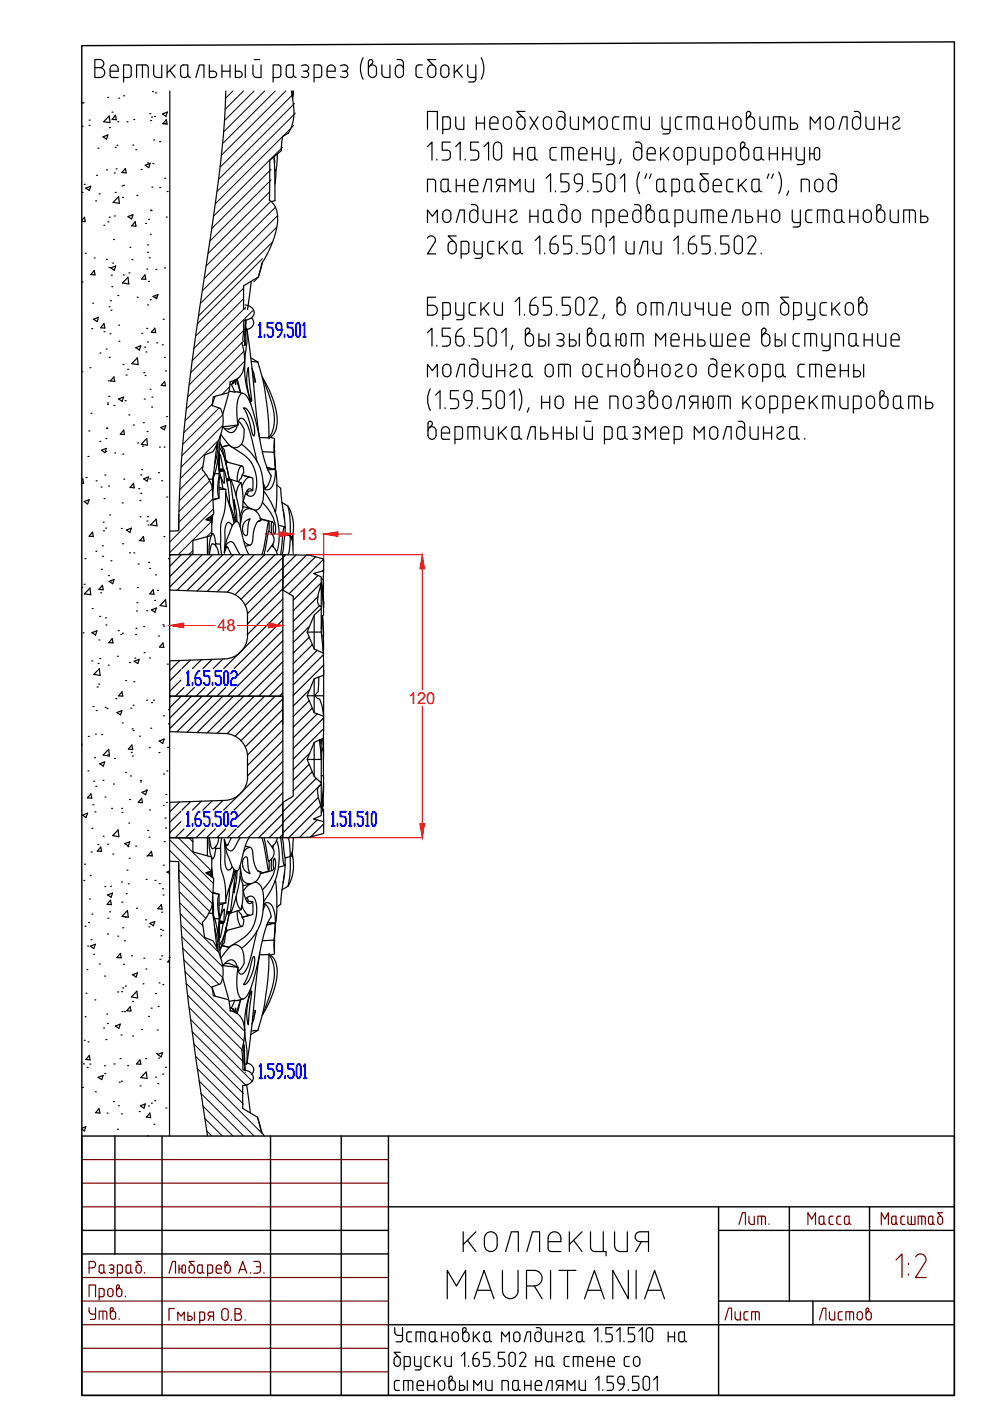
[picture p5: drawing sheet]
<svg xmlns="http://www.w3.org/2000/svg" width="210mm" height="297mm" viewBox="0 0 210 297" stroke-linecap="round" stroke-linejoin="round" font-family="sans-serif">
<defs><g id="words">
<g font-size="5.7" fill="#720000">
<text x="155.6" y="260.7">Лит.</text>
<text x="170" y="260.7">Масса</text>
<text x="185.6" y="260.7">Масштаб</text>
<text x="17.6" y="280.8">Утв.</text>
<text x="152.4" y="281.2">Лист</text>
</g>
<text font-size="5.7" x="172.5" y="281.2">Листов</text>
<g font-size="3.5" fill="#f00">
<text x="63.4" y="114.5">13</text>
<text x="46.1" y="133.8">48</text>
<text x="86.5" y="149.2">120</text>
</g>
</g></defs>
<g fill="none" stroke="#000" stroke-width=".25">
<path d="M20.1 12.6h1.1a.86 .86 0 0 1 .8 .9 .86 .86 0 0 1-.8 .8 1.05 1.05 0 0 1 1 1.1 1.05 1.05 0 0 1-1.1 1h-1zM20.1 14.3h1M23.3 15.1h1.8a.91 .91 0 0 0-.6-1.3 .91 .91 0 0 0-1.2 .8l.1 1.6 .4 .2h1.3M26.2 16.4h1.1l.4-.3 .1-1.8-.3-.5h-1.3v3.6M29 16.4v-2.6h1.9l.5 .2v2.4M30.2 13.8v2.6M32.3 19.4h.1M32.6 13.8v1.9M33 19.7h.1M34.3 13.8v2.6h-1a.75 .75 0 0 1-.7-.7M35.4 13.8v2.6M36 19.3l-.1 221.6"/>
<path d="M36 14.9l1.1 1.5M37.1 13.8l-1.7 1.7M38.3 14.3v1.6M38.3 14.3l.3-.5h1.2v2.1l-.3 .4-.2 .1M38.3 15.9a.7 .7 0 0 0 .9 .5M39.8 15.9l.1 .2 .5 .3M41.5 16.4l.8-2.6h.9v2.6M44.4 13.8v2.6h.9a.67 .67 0 0 0 .6-.6 .67 .67 0 0 0-.6-.7h-.9M47.1 15.1h1.7M47.1 13.8v2.6M47.9 19.3a249.8 249.8 0 0 1-3.6 33.4 532.4 532.4 0 0 0-5.8 44.8l-.5 9-.1 6-1.9 .1M48.8 13.8v2.6"/>
<path d="M49.9 13.8v2.6h.8a.67 .67 0 0 0 .7-.6 .67 .67 0 0 0-.7-.7h-.8M52 13.8v2.6M53.6 13.8v1.9M53.9 12.6h1.2M55.4 13.8v2.6h-1a.75 .75 0 0 1-.7-.7M57.9 16.4h1.1l.5-.3v-1.8l-.2-.5h-1.4v3.6M60.8 14l.5-.2h.9v2.1a.79 .79 0 0 1-.8 .6 .79 .79 0 0 1-.7-.6zM61.8 19.3a13.4 13.4 0 0 1-.1 7.8l-.1 .3a2.53 2.53 0 0 1-1.7 1.6l-.3 3-2.4 2-.1 8.4a4.9 4.9 0 0 1 1.7 5 21.7 21.7 0 0 1-3.3 8.4l-.7 2.9-3.2 1.9v4.8l.4 .1M62.1 19.3l-.1 1.4M62.2 19.3l-.2 1.7M62.2 15.9l.1 .2 .5 .3M64.3 15.1h.5"/>
<path d="M64.8 15.1a.72 .72 0 0 1 .6 1 .72 .72 0 0 1-1.2 .2l-.3-.1M64.8 13.8a.67 .67 0 0 1 .6 .6 .67 .67 0 0 1-.6 .7M64.8 13.7l-.9 .2M66.6 16.4h1l.5-.3 .1-1.8-.3-.5h-1.3v3.6M69.3 14.6v1.4M69.4 14.6a.9 .9 0 0 1 1.1-.8 .9 .9 0 0 1 .6 1.3h-1.8M69.4 16v.2l.4 .2M69.8 16.4h1.3M72.2 16.2l.9 .2M72.6 15.1h.5M73.1 13.7l-.9 .2M73.1 13.8a.67 .67 0 0 1 .6 .6 .67 .67 0 0 1-.6 .7 .67 .67 0 0 1 .6 .7 .67 .67 0 0 1-.6 .6"/>
<path d="M77 12.2a4.8 4.8 0 0 0 0 4.6M78.9 13.5l-.5 .5M78.9 13.5a.47 .47 0 0 0-.1-.8 .47 .47 0 0 0-.7 .4v2.5a.87 .87 0 0 0 .9 .8 .87 .87 0 0 0 .8-.8v-1a.85 .85 0 0 0-.8-.8 .85 .85 0 0 0-.9 .8M81 13.8v1.9M82.7 13.8v2.6h-1a.75 .75 0 0 1-.7-.7M83.8 14.6v1M83.8 14.6a.86 .86 0 0 1 .9-.8 .86 .86 0 0 1 .9 .8M84.2 12.6h.6M84.8 12.6a.75 .75 0 0 1 .7 .8M85.5 13.4l.1 2.2a.86 .86 0 0 1-.9 .8 .86 .86 0 0 1-.9-.8M89.5 13.8h-.7l-.5 .2-.1 1.9 .3 .4 1 .1M91 14a.86 .86 0 0 1 .9-.2 .86 .86 0 0 1 .5 .8v1a.87 .87 0 0 1-.8 .8 .87 .87 0 0 1-.9-.8v-1z"/>
<path d="M92.4 12.6h-1.7l1.2 1.3M93.7 14a.86 .86 0 0 1 .9-.2 .86 .86 0 0 1 .6 .8v1a.86 .86 0 0 1-.9 .8 .86 .86 0 0 1-.8-.8v-1zM96.3 13.8v2.6M96.9 14.9l1.1 1.5M98 13.8l-1.7 1.7M99.2 13.8l.1 2.3 .4 .3h1.2M99.4 17.4h.9M100.9 13.8v3l-.1 .3-.5 .3M102 12.2a4.8 4.8 0 0 1 0 4.6M17.4 26.8h.1M17.5 21.8h.1M17.6 21.8h.1"/>
<path d="M17.8 39.1h.1M18.2 39.9l1-.4-.3 .9zM18.9 26.6h.1M18.9 25.5h.1M20.5 37.2h.1M20.8 31.4h.1M21.8 29l1.1-.4-.3 .9zM22.6 36h.1M22.8 20.7h.1M23.2 24.6l.1 1.4-1.3-.2zM23.2 27.1h.1M23.7 23.8h.1"/>
<path d="M24.2 36.7h.1M24.4 31.2h.1M24.5 24.4l.2 1-.9-.1zM24.6 35.8h.1M24.8 30.8h.1M25 25.8h.1M25.2 20.8h.1M25.9 39.4h.1M26.2 39.3h.1M26.2 20.3h.1M26.6 35.7l.2 1-1-.1zM26.9 25.8h.1"/>
<path d="M28.2 30.8h.1M28.4 25.3h.1M28.8 31.8h.1M29.9 35.9h.1M30.8 35l1-.4-.3 .9zM31.3 34.5h.1M31.8 24.1h.1M31.9 25.6h.1M32.1 24.8h.1M32.2 39.7h.1M32.4 34.7h.1M32.6 29.7h.1"/>
<path d="M32.8 24.7h.1M33.8 30h.1M33.9 39.8h.1M34.4 24.2l1.1-.4-.3 .9zM34.9 26.1h.1M34.9 37.8h.1M35.3 25.4l.1 .9-.9-.1zM58.1 33.2l.2 9.2M58.1 33.5l.2 .9M58.5 36.2l-.2-.1 .2 .1v.2l-.2 2.6M58.8 32.6l-.1 2.5a.82 .82 0 0 1-.4 .9M90.6 27.4v-3.8h2.1v3.8"/>
<path d="M90.6 31.1l1-1v3.8M91.8 38h-1.2v2.7M91.8 38l.3 .1 .3 .5v2.1M92.6 33.7v.2M93.6 38.3l.5-.3h.9v2.1a.79 .79 0 0 1-.7 .6 .79 .79 0 0 1-.8-.6zM93.9 27.4h1M94.9 27.4l.3-.1 .3-.4-.1-1.9-.5-.2h-1v3.6M95.5 32.5v.7a.75 .75 0 0 1-.8 .7h-.9M95.5 30.1h-1.7v1.7h1a.67 .67 0 0 1 .7 .7M96.6 24.8v1.9a.75 .75 0 0 0 .8 .7M96.6 31.1l1-1v3.8M96.7 39.3h1.7"/>
<path d="M96.7 38v2.7M98.3 24.8v2.6h-.9M98.4 38v2.7M98.6 33.7v.2M99.6 39.3h1.7a.91 .91 0 0 0-.6-1.2 .91 .91 0 0 0-1.1 .8l.1 1.5 .4 .3h1.2M99.8 33.9h.9M101 26.1h1.7M101 24.8v2.6M101.5 32.5v.7a.75 .75 0 0 1-.8 .7M101.5 30.1h-1.7v1.7h1a.67 .67 0 0 1 .7 .7M102.6 31.1l1-1v3.8M102.7 24.8v2.6"/>
<path d="M103.9 26.1h1.7a.9 .9 0 0 0-.6-1.3 .9 .9 0 0 0-1.1 .8v1.4l.2 .4h.3M104.4 27.4h1.2M105.9 38h1.1v2.7M105.9 39.3h1.1M105.9 38a.67 .67 0 0 0-.7 .7 .67 .67 0 0 0 .7 .6M106.1 39.3l-.8 1.4M106.3 31v2.1M106.4 31a.87 .87 0 0 0-.9-.9 .87 .87 0 0 0-.9 .9v2.1a.86 .86 0 0 0 .9 .8 .86 .86 0 0 0 .9-.8M106.7 25.6v1M106.7 25.6a.86 .86 0 0 1 .9-.8 .86 .86 0 0 1 .9 .8l-.1 1a.85 .85 0 0 1-.8 .8 .85 .85 0 0 1-.9-.8M109 32.6h1.7M109 31.3v2.6"/>
<path d="M109.6 25.6v1M109.6 25.6a.86 .86 0 0 1 .9-.8 .86 .86 0 0 1 .8 .8v1a.85 .85 0 0 1-.9 .8 .85 .85 0 0 1-.8-.8M110.7 31.3v2.6M111.3 23.6h-1.7l1.2 1.3M111.4 38v1.9a.75 .75 0 0 0 .8 .7l.9 .1v-2.7M111.9 31.8v1.6M111.9 31.8l.3-.5h1.2v2.1l-.3 .4-.3 .1M111.9 33.4a.7 .7 0 0 0 .9 .5M112.4 24.8l1.7 2.6M113.4 33.4l.3 .4 .3 .1M114.1 24.8l-1.7 2.6M115.5 25a.86 .86 0 0 1 .9-.2 .86 .86 0 0 1 .5 .8v1a.86 .86 0 0 1-.8 .8 .86 .86 0 0 1-.9-.8v-1z"/>
<path d="M115.8 37.8l.9-.9v3.8M116.6 31.8v1.6M116.6 33.4l.3 .4 1.1 .1M118 31.3h-1.1l-.3 .5M118.4 23.6h.6M119 23.6a.75 .75 0 0 1 .8 .8v2.2a.86 .86 0 0 1-.9 .8 .86 .86 0 0 1-.8-.8v-1a.86 .86 0 0 1 .8-.8 .86 .86 0 0 1 .9 .8M119.1 33.9v-2.6h1.9l.5 .2 .1 2.4M120 38.6a.63 .63 0 0 1 .6 .7v.6a.75 .75 0 0 1-.7 .7M120.4 31.3v2.6M120.6 36.9h-1.7v1.7h1.1M120.9 24.8v1.9M120.9 26.7a.75 .75 0 0 0 .8 .7"/>
<path d="M121.8 37.7v.6M121.8 37.7a.86 .86 0 0 1 .9-.8 .86 .86 0 0 1 .8 .8v1.3M121.8 38.3a.67 .67 0 0 0 .7 .7h1M122.6 24.8v2.6h-.9M122.7 32.1v1.4M122.7 32.1a.9 .9 0 0 1 1.2-.8 .9 .9 0 0 1 .5 1.3h-1.7M122.7 33.5l.1 .2 .4 .2M123.2 33.9h1.2M123.5 39a1.83 1.83 0 0 1-1.3 1.7M123.8 27.4v-2.6l1 1.3 1.1-1.3v2.6M125.6 32.6h1.7M125.6 31.3v2.6"/>
<path d="M127.3 25a.86 .86 0 0 1 .9-.2 .86 .86 0 0 1 .5 .8v1a.86 .86 0 0 1-.8 .8 .86 .86 0 0 1-.9-.8v-1zM127.3 31.3v2.6M127.5 39.3v.6a.75 .75 0 0 1-.8 .7l-.9 .1M127.5 36.9h-1.7v1.7h1a.67 .67 0 0 1 .7 .6M128.4 31.3v2.1M128.5 33.4l.2 .4 1.5 .1M128.9 37.1a.84 .84 0 0 1 .9-.2 .84 .84 0 0 1 .5 .8l.1 2.1a.86 .86 0 0 1-.9 .9 .86 .86 0 0 1-.8-.9v-2.1zM129.9 25.3v1.6M129.9 26.9l.3 .4 .3 .1M130.2 31.3l-.1 3.3-.5 .3h-1M130.5 27.4h.7M131.2 24.8h-1l-.3 .5"/>
<path d="M131.5 37.8l.9-.9v3.8M131.7 33.7l-.4 1M132.4 27.4v-2.6h1.9l.5 .2v2.4M133.6 24.8v2.6M134.7 30.1a1.03 1.03 0 0 1 1.3 .5l.1 2.5a.85 .85 0 0 1-.9 .8 .85 .85 0 0 1-.8-.8l-.1-1a.87 .87 0 0 1 .9-.8 .87 .87 0 0 1 .9 .8M135.6 36.5a4.8 4.8 0 0 0 0 4.5M136 24.8v1.9M136 26.7a.75 .75 0 0 0 .7 .7M137.1 36.9l-.4 .9M137.2 32.1v1.4M137.2 32.1a.9 .9 0 0 1 1.2-.8 .9 .9 0 0 1 .5 1.3h-1.7M137.2 33.5l.3 .4h1.4"/>
<path d="M137.7 24.8v2.6h-1M138.1 36.9l-.4 .9M139.2 38.6v1.5M139.2 38.6l.3-.5 1.2-.1v2.1l-.2 .5h-.3M140.1 31.3v2.6M140.4 24.8v2.1l.3 .4 .2 .1M140.5 28.4h1M140.6 32.4l1.2 1.5M140.9 27.4h1.2M141.8 31.3l-1.7 1.7M142.1 24.8v3l-.3 .5-.3 .1M142.9 32.1v1"/>
<path d="M142.9 32.1a.86 .86 0 0 1 .9-.8 .86 .86 0 0 1 .9 .8l-.1 1a.85 .85 0 0 1-.8 .8 .85 .85 0 0 1-.9-.8M143.8 27.4h.7M144.5 24.8h-.7l-.5 .2-.1 1.9 .3 .4 .3 .1M145.2 38.6v1.5M145.2 38.6l.3-.5 1.2-.1v2.1l-.3 .5h-.2M145.7 27.4v-2.6h1.9l.5 .2 .1 2.4M145.8 33.9h1l.5-.3 .1-1.8-.3-.5h-1.3v3.6M146.9 24.8v2.6M148.4 38.9v.9M148.5 38.9a.86 .86 0 0 1 .8-.9 .86 .86 0 0 1 .9 .9v.9a.85 .85 0 0 1-.9 .9 .85 .85 0 0 1-.8-.9M148.5 31.3v1.9M149.9 27.4h.4"/>
<path d="M150.2 36.9h-1.8l1.3 1.2M150.3 31.3v2.6h-1a.75 .75 0 0 1-.7-.7M150.8 26.9v-2.1h-1.2l-.3 .5v1.6l.3 .4 .3 .1M150.8 26.9l-.2 .4-.3 .1M150.9 26.9l.2 .4 .3 .1M151.2 39.3h1.7a.91 .91 0 0 0-.5-1.2 .91 .91 0 0 0-1.2 .8l.1 1.5 .4 .3h1.2M151.4 33.9h1.1l.4-.3 .1-1.8-.3-.5h-1.3v3.6M152.5 26.1h1.8M152.5 24.8v2.6M154.2 32.1v1M154.2 32.1a.86 .86 0 0 1 .8-.8 .86 .86 0 0 1 .9 .8v1a.85 .85 0 0 1-.9 .8 .85 .85 0 0 1-.8-.8M154.3 24.8v2.6"/>
<path d="M154.6 38h.8M154.7 38l-.5 .3-.1 1.8 .3 .5h.3M155.7 25a.86 .86 0 0 1 .9-.2 .86 .86 0 0 1 .5 .8v1a.86 .86 0 0 1-.8 .8 .86 .86 0 0 1-.9-.8v-1zM156.5 38v2.7M157 30.6v2.5M157 30.6a.48 .48 0 0 1 .7-.4 .48 .48 0 0 1 .1 .8l-.5 .5M157 32.1a.86 .86 0 0 1 .9-.8 .86 .86 0 0 1 .8 .8v1a.85 .85 0 0 1-.8 .8 .85 .85 0 0 1-.9-.8M157.1 39.1l1.2 1.6M158.3 24.1a.48 .48 0 0 1 .7-.4 .48 .48 0 0 1 0 .8l-.5 .5M158.3 24.1v2.5a.86 .86 0 0 0 .8 .8 .86 .86 0 0 0 .9-.8v-1a.86 .86 0 0 0-.9-.8 .86 .86 0 0 0-.8 .8M158.3 38l-1.8 1.7M159.4 38.6v1.5"/>
<path d="M159.4 38.6l.3-.5 1.2-.1v2.1M159.9 31.8v1.6M159.9 31.8l.3-.5h1.2v2.1M159.9 33.4a.78 .78 0 0 0 .7 .5 .78 .78 0 0 0 .8-.5M161.1 24.8v1.9a.75 .75 0 0 0 .8 .7M161.4 33.4l.3 .4 .3 .1M162.8 24.8v2.6h-.9M163 36.9l-.4 .9M163.1 32.6h1.7M163.1 31.3v2.6M164 27.4v-2.6h1.9l.5 .2 .1 2.4M164 36.9l-.4 .9"/>
<path d="M164.8 31.3v2.6M165.1 36.5a4.8 4.8 0 0 1 0 4.5M165.2 24.8v2.6M166 32.6h1.7M166 31.3v2.6M167.6 24.8v2.6h.8M167.6 26.1h.8M167.7 31.3v2.6M168.5 26.1a.67 .67 0 0 1 .6 .7 .67 .67 0 0 1-.6 .6M168.8 31.3l.1 2.3 .5 .3h1.1M170.5 31.3v3.3l-.5 .3h-1M171.7 32.6h.9"/>
<path d="M171.7 31.3v2.6M171.8 27.4v-2.6l1 1.3 1.1-1.3v2.6M172.7 31.5a.56 .56 0 0 1 .7-.2 .56 .56 0 0 1 .4 .5v1.6a.56 .56 0 0 1-.6 .5 .56 .56 0 0 1-.5-.5zM173 38.3a.86 .86 0 0 1 .9-.2 .86 .86 0 0 1 .6 .8v.9a.86 .86 0 0 1-.9 .9 .86 .86 0 0 1-.9-.9v-.9zM175.3 25a.86 .86 0 0 1 .9-.2 .86 .86 0 0 1 .5 .8v1a.86 .86 0 0 1-.8 .8 .86 .86 0 0 1-.9-.8v-1zM176 36.9a1.03 1.03 0 0 1 1.3 .4v2.5a.86 .86 0 0 1-.8 .9 .86 .86 0 0 1-.9-.9v-.9a.86 .86 0 0 1 .9-.9 .86 .86 0 0 1 .8 .9M177.9 27.4l.7-2.6h1v2.6M181.1 23.6a1.03 1.03 0 0 1 1.3 .5l.1 2.5a.86 .86 0 0 1-.9 .8 .86 .86 0 0 1-.9-.8v-1a.86 .86 0 0 1 .9-.8 .86 .86 0 0 1 .9 .8M183.6 24.8v1.9a.75 .75 0 0 0 .8 .7M185.3 24.8v2.6h-.9M186.5 26.1h1.7M186.5 24.8v2.6"/>
<path d="M188.2 24.8v2.6M189.3 25.1l.3-.2a.58 .58 0 0 1 .7-.1 .58 .58 0 0 1 .3 .7l-1.1 .8a.67 .67 0 0 0-.2 .7 .67 .67 0 0 0 .7 .4M190.9 27.1l-.9 .3M17.3 46.7l.6-.6 .2 .9-.8-.1M17.4 59.8h.1M17.4 40.8h.1M18.1 53.7h.1M20 54.7h.1M20 57.3l.2 1-.9-.1zM20.3 42.6h.1M21 41.1h.1M22 47.8h.1"/>
<path d="M22.5 55h.1M22.9 47h.1M23.1 56.7h.1M23.2 46h.1M23.5 56.8l1-.4-.3 .9zM23.6 58.3h.1M23.9 55.8h.1M24.1 50.8h.1M24.2 45.8h.1M24.4 40.8h.1M25.1 41.7l.2 1.4-1.3-.2zM26 41.9h.1"/>
<path d="M26.1 58.3h.1M27.1 58.8l.2 1.4-1.3-.2zM27.1 45.9l1.1-.4-.3 .9zM27.3 57.9h.1M27.5 52.4h.1M28 55h.1M28.7 47l.1 .9h-.9zM29 41.4h.1M30.7 58.3l.2 .9-.9-.1zM30.9 47.4h.1M31.1 57.1h.1M31.3 53.5h.1"/>
<path d="M31.3 51.9h.1M31.5 46.5h.1M31.5 59.7h.1M31.7 54.7h.1M31.9 49.7h.1M31.9 44.5h.1M32 44.7h.1M33 57.1h.1M34.9 56.8h.1M35.2 46h.1M35.4 40.6h.1M53.3 59.6l-.8 6"/>
<path d="M55.7 55.6l-.9 3.1M57.1 42.2v.2M58.3 42.5l-.9 .3M58.3 42.5h.1M90.6 50.5a.9 .9 0 0 1 1.2-.4 .9 .9 0 0 1 .5 1.1M90.6 47.2v-2.7l1.1 1.4 1-1.4v2.7M92.2 51.3l-1.6 2.5h1.8M94.1 44.8a.86 .86 0 0 1 1-.2 .86 .86 0 0 1 .5 .8v.9a.86 .86 0 0 1-.9 .9 .86 .86 0 0 1-.8-.9v-.9zM95 40.1l.1 .3 .5 .2M95.3 51.4a.86 .86 0 0 1 .9-.2 .86 .86 0 0 1 .5 .8v1a.86 .86 0 0 1-.8 .8 .86 .86 0 0 1-.9-.8v-1zM96.7 47.2l.8-2.7h.9v2.7M96.7 50h-1.7l1.2 1.3"/>
<path d="M97.8 53.8h1M98.8 51.2h-1v3.6M98.8 51.2l.5 .2 .1 .3v1.6l-.3 .4-.3 .1M100 43.4a1.03 1.03 0 0 1 1.2 .4l.1 2.5a.86 .86 0 0 1-.9 .9 .86 .86 0 0 1-.8-.9v-.9a.86 .86 0 0 1 .8-.9 .86 .86 0 0 1 .9 .9M100.5 51.2l.1 2.1v.2l.5 .3M100.7 54.8h1M101.1 53.8h1.2M102.3 51.2v3l-.3 .5-.3 .1M102.4 40.7l.8-2.7h1v2.7M102.4 44.5l.1 1.9a.75 .75 0 0 0 .7 .8h1v-2.7M104 53.8h.7M104 51.2h.7"/>
<path d="M104 51.2l-.5 .2-.1 1.9 .3 .4 .3 .1M105.3 45.9h1.7M105.3 44.5v2.7M105.9 51.2v2.6M106.4 52.3l1.2 1.5M107 44.5v2.7M107.6 51.2l-1.7 1.7M108.2 40.7v-2.7l1 1.3 1.1-1.3v2.7M108.2 44.8l.5-.2a.53 .53 0 0 1 .8 .2l-.2 .6-.9 .6M108.4 46a.74 .74 0 0 0 0 1.1 .74 .74 0 0 0 1-.1l.3-.1M108.7 51.7v1.6M108.8 51.7l.2-.5h1.3v2.1"/>
<path d="M108.8 53.3l.2 .4 .3 .1M109.3 53.8h.4M110.3 53.3l-.3 .4-.3 .1M110.3 53.3l.3 .4 .2 .1M112.4 45.9h1.7M112.4 44.5v2.7M113.5 51l.9-1v3.8M114.1 44.5v2.7M115.5 53.6v.2M115.8 44.5h.9v2.1a.71 .71 0 0 1-.9 .6M115.8 44.5l-.5 .3-.1 1.8 .3 .5 .3 .1M116.6 51.7h1.1a.63 .63 0 0 1 .6 .7 1.02 1.02 0 0 1-.8 1.4 .86 .86 0 0 1-.9-.8"/>
<path d="M116.6 51.7v1.3M116.8 46.6l.2 .5 .3 .1M117.8 40.5v.2M118 50a1.83 1.83 0 0 0-1.4 1.7M118.8 43.4a1.03 1.03 0 0 1 1.3 .4l.1 2.5a.86 .86 0 0 1-.9 .9 .86 .86 0 0 1-.9-.9v-.9a.86 .86 0 0 1 .9-.9 .86 .86 0 0 1 .9 .9M118.9 40.7h1M119.5 53.8h.9M121.2 50h-1.7v1.7h1.1a.63 .63 0 0 1 .6 .7v.7a.75 .75 0 0 1-.8 .7M121.6 44.8a.86 .86 0 0 1 .9-.2 .86 .86 0 0 1 .5 .8v.9a.86 .86 0 0 1-.8 .9 .86 .86 0 0 1-.9-.9v-.9zM122.3 53.6v.2M123.5 53.8h.9M124.6 40.5v.2"/>
<path d="M125.2 50h-1.7v1.7h1.1a.63 .63 0 0 1 .6 .7v.7a.75 .75 0 0 1-.8 .7M125.7 47.2v-2.7h1.1l.5 .3 .1 2.4M126.6 50.3a.84 .84 0 0 1 .9-.2 .84 .84 0 0 1 .6 .8v2.1a.86 .86 0 0 1-.9 .8 .86 .86 0 0 1-.8-.8v-2.1zM128.5 47.2h1.1l.5-.3 .1-1.8-.3-.5-1.4-.1v3.6M129.2 51l1-1v3.8M132.7 51.2v1.9M132.8 53.1a.75 .75 0 0 0 .7 .7M133 45.4v.5h-1.7M133 45.4a.86 .86 0 0 0-.8-.9 .86 .86 0 0 0-.9 .9l.1 1.5 .4 .3h1.2M134.5 51.2v2.6h-1M134.5 43.4a1.03 1.03 0 0 1 1.3 .4l.1 2.5M135.6 53.8l.8-2.6h.9v2.6"/>
<path d="M135.9 45.4a.86 .86 0 0 0-.9-.9 .86 .86 0 0 0-.8 .9v.9a.87 .87 0 0 0 .8 .9 .87 .87 0 0 0 .9-.9M137 45.4a.86 .86 0 0 1 .9-.9 .86 .86 0 0 1 .8 .9M137.8 44.2l-.5 .5M137.8 44.2a.47 .47 0 0 0-.1-.8 .47 .47 0 0 0-.7 .4v2.5a.87 .87 0 0 0 .9 .9 .87 .87 0 0 0 .8-.9M138.5 51.2v1.9a.75 .75 0 0 0 .7 .7M138.7 45.4v.9M139.2 40.1a.7 .7 0 0 0 1 .6M140.2 51.2v2.6h-1M140.2 44.6l1.2-.1v2.1a.79 .79 0 0 1-.8 .6 .79 .79 0 0 1-.7-.6v-1.5zM140.8 40.1v.3l.5 .2M141.4 46.6l.1 .3 .5 .3M142.5 40.7l1-.1 .5-.2 .1-1.8-.3-.5-1.3-.1v3.6"/>
<path d="M142.8 51l1-1v3.8M143.1 47.2h1.1l.5-.3v-1.8l-.2-.5-1.4-.1v3.6M144.8 53.6v.2M145.2 40.1a.7 .7 0 0 0 1 .6M145.9 44.5v1.9M146 51.7v1.3a.86 .86 0 0 0 .8 .8 .86 .86 0 0 0 .9-.8M146 51.7h1a.67 .67 0 0 1 .7 .7M146.7 40.1l.3 .5h.3M147.3 50a1.83 1.83 0 0 0-1.3 1.7M147.6 44.5v2.7h-.9a.75 .75 0 0 1-.8-.8M147.7 52.4v.6M148.7 47.2v-2.7h2l.4 .3 .1 2.4"/>
<path d="M148.8 53.8h1M150 44.5v2.7M150.5 50h-1.7v1.7h1.1a.63 .63 0 0 1 .6 .7v.7a.75 .75 0 0 1-.7 .7M151.7 53.6v.2M152.4 45.9h1.7a.91 .91 0 0 0-.6-1.3 .91 .91 0 0 0-1.1 .8v1.5l.4 .3h1.3M152.8 53.8h1M154.5 52.4v.7a.75 .75 0 0 1-.7 .7M154.5 50h-1.7v1.7h1.1a.67 .67 0 0 1 .7 .7M154.6 40.7h.8M155.2 47.2l.8-2.7h.9v2.7M157.4 50.9v2.1M157.4 50.9a.87 .87 0 0 0-.9-.9 .87 .87 0 0 0-.8 .9v2.1a.86 .86 0 0 0 .9 .8 .86 .86 0 0 0 .8-.8"/>
<path d="M158.1 44.5v2.7h.8a.67 .67 0 0 0 .7-.7 .67 .67 0 0 0-.7-.7l-.8 .1M158.6 50.5a.9 .9 0 0 1 1.1-.4 .9 .9 0 0 1 .5 1.1l-1.7 2.6h1.8M159.4 40.1a.7 .7 0 0 0 1 .6M160.7 45.9h1.8M160.7 44.5v2.7M160.9 40.1l-.2 .5h-.3M161 40.1v.3l.5 .2M161.4 53.6v.2M162.5 44.5v2.7M163.8 44.8a.86 .86 0 0 1 1-.2 .86 .86 0 0 1 .5 .8v.9a.86 .86 0 0 1-.8 .9 .86 .86 0 0 1-.9-.9v-.9zM167.2 40.5l-.4 .9M168 44.5l.1 2.4 .5 .3h1.1"/>
<path d="M169.7 44.5l-.1 3.3-.5 .3h-.9M169.9 40.7v-2.7h1.1l.5 .3 .1 2.4M172.2 44.5h-.8l-.5 .3-.1 1.8 .3 .5 1.1 .1M173.3 47.2v-2.7h1.9l.5 .3 .1 2.4M174.5 44.5v2.7M177 44.8l.5-.3h1v2.1a.79 .79 0 0 1-.8 .6 .79 .79 0 0 1-.8-.6zM178.5 46.6l.3 .5 .2 .1M180.2 45.9h1.7M180.2 44.5v2.7M181.9 44.5v2.7M183.3 44.8a.86 .86 0 0 1 .9-.2 .86 .86 0 0 1 .5 .8v.9a.86 .86 0 0 1-.8 .9 .86 .86 0 0 1-.9-.9v-.9zM186.2 44.7l.4-.5a.47 .47 0 0 0 0-.8 .47 .47 0 0 0-.7 .4v2.5a.86 .86 0 0 0 .8 .9 .86 .86 0 0 0 .9-.9v-.9a.86 .86 0 0 0-.9-.9 .86 .86 0 0 0-.8 .9"/>
<path d="M188.7 44.5l.1 1.9a.75 .75 0 0 0 .7 .8h1v-2.7M191.6 47.2v-2.7h1.9l.5 .3 .1 2.4M192.8 44.5v2.7M195.2 44.5v2.7h.9a.67 .67 0 0 0 .6-.7 .67 .67 0 0 0-.6-.7l-.9 .1M17.3 78.8h.1M19.1 78h.1M19.5 69.7h.1M19.6 64.3h.1M19.8 67.7l1.1-.4-.3 .9zM21.2 74.9h.1M22.1 70.3h.1M22.1 68.6l.1 1-.9-.1z"/>
<path d="M22.5 74h.1M23.1 65.1h.1M23.2 75.8h.1M23.3 70.8h.1M23.4 63.8h.1M23.5 65.8h.1M23.7 60.8h.1M24.2 79.9l.1 1-.9-.1zM25 62.7h.1M25.1 68.9h.1M25.2 72.4h.1M26.1 77.3h.1"/>
<path d="M26.7 79.5h.1M27.1 78.3h.1M28.8 73.7l1-.4-.3 .9zM29.1 63h.1M29.1 75.9l.2 1.4-1.3-.2zM30.1 70.7h.1M30.5 79h.1M30.7 73.6h.1M30.8 79.6h.1M30.9 74.6h.1M31.1 69.6h.1M31.2 72.5h.1"/>
<path d="M31.3 64.7h.1M31.9 63.5h.1M32.4 62.9l1.1-.5-.3 .9zM32.8 69.6l.2 .9-.9-.1zM33 63h.1M33.2 72.7h.1M34.4 73.1h.1M34.6 67.7h.1M34.8 75.8h.1M35.1 78.6h.1M51.3 72.6a9 9 0 0 1-.2 6.9 3.5 3.5 0 0 1-2.3 1.4l-.3 2.3-3.3 .9-.2 1.9 1.8 .6a8.9 8.9 0 0 1-.8 7.7l-.8 1.4-1.8 .8-.5 3.2 .8 .8 .6 1.1h.8l.9-7.5M51.9 72.7v.1"/>
<path d="M51.9 73.2h-.2M51.9 72.2h.1M52 64.7a1.68 1.68 0 0 1 1.8 2.1l-.7 .7-1.4 .5-.2 4.1M52 67.9h.1M52 70.7h.1M52.1 69.6h.2l.1 2.3a28.9 28.9 0 0 0 .7 13.7M52.1 67.9l-.2 3.1v2.2l.1-1.1M52.1 67.9l-.2 4.2M52.2 67.8l-.1 1.4M52.3 69.9l1.1 7.7 1 10.1 .7 5.5M52.6 78l.7 7.1a11.2 11.2 0 0 1-.7-7.1zM53.2 75.9l1.5 .9"/>
<path d="M53.3 76.6l1.4 .2M53.3 67.4a1.28 1.28 0 0 1-.2 2.1l-.8 .4M53.4 78.1l.8 2.9-.5-.1M53.6 79.4l.6 1.6M54.7 76.8a58.1 58.1 0 0 1 2.3 16h-2M55.6 79.9a17.7 17.7 0 0 1 3.1 10.2l-.5 1.7-.9 .9M90.6 70.5l1-.9v3.8M90.6 79.9v-2.7l1.1 1.4 1-1.4v2.7M90.6 64.7h1.1M91.7 64.7a1.05 1.05 0 0 1 1 1.1 1.05 1.05 0 0 1-1 1M92.4 63h-1.8v3.8h1.1M92.6 73.2v.2"/>
<path d="M93.8 73.4h.9M93.9 66.8h1M94.1 77.5a.86 .86 0 0 1 1-.2 .86 .86 0 0 1 .5 .8v.9a.86 .86 0 0 1-.9 .9 .86 .86 0 0 1-.8-.9v-.9zM94.9 66.8l.3-.1 .3-.5-.1-1.8-.5-.2h-1v3.6M95.5 72v.6a.75 .75 0 0 1-.8 .8M95.5 69.6h-1.7v1.7h1a.67 .67 0 0 1 .7 .7M96.6 64.2v2l.3 .5 .3 .1M96.6 71.3h1.1a.67 .67 0 0 1 .7 .7M96.6 71.3v1.2M96.6 72.5a.86 .86 0 0 0 .9 .9 .86 .86 0 0 0 .9-.9M96.7 79.9l.8-2.7h.9v2.7M96.8 67.8h1"/>
<path d="M97.2 66.8h1.1M98 69.6a1.83 1.83 0 0 0-1.4 1.7M98.3 64.2v3l-.2 .5-.3 .1M98.3 72v.5M99.5 73.2v.2M100 76.1a1.03 1.03 0 0 1 1.2 .5l.1 2.4a.86 .86 0 0 1-.9 .9 .86 .86 0 0 1-.8-.9v-.9a.86 .86 0 0 1 .8-.9 .86 .86 0 0 1 .9 .9M100.1 66.8h.7M100.6 73.4h1M100.8 64.2h-.7l-.5 .2-.1 1.9 .3 .4 .3 .1M101.7 71.3a.63 .63 0 0 1 .6 .7v.6a.75 .75 0 0 1-.7 .8M102 64.2v2.6M102.3 69.6h-1.7v1.7h1.1"/>
<path d="M102.4 77.2l.1 1.9a.75 .75 0 0 0 .7 .8M102.5 65.3l1.2 1.5M103.5 70.4v2.1M103.5 72.5a.86 .86 0 0 0 .9 .9 .86 .86 0 0 0 .8-.9M103.5 70.4a.86 .86 0 0 1 .9-.8 .86 .86 0 0 1 .8 .8v2.1M103.7 64.2l-1.7 1.7M104.2 77.2v2.7h-1M104.8 64.2v1.9M104.8 66.1a.75 .75 0 0 0 .8 .7M105.3 77.2v2.7M105.3 78.6h1.7M106.3 70.5l1-.9v3.8"/>
<path d="M106.5 64.2v2.6h-.9M107 77.2v2.7M108.2 77.5l.5-.2a.56 .56 0 0 1 .8 .2v.4l-1.1 .8a.67 .67 0 0 0-.2 .8 .67 .67 0 0 0 .6 .4M108.7 73.2l-.3 1M109.2 64l1-1v3.8M109.7 79.6l-.9 .3M111.2 66.6v.2M111.4 71.6a.86 .86 0 0 1 .9-.9 .86 .86 0 0 1 .8 .9M111.4 72.5a.86 .86 0 0 0 .9 .9 .86 .86 0 0 0 .8-.9M111.4 79.9h.4M111.9 69.6l-.4 .2-.1 .3v2.4M111.9 69.6l.3 .1 .2 .4-.7 .8"/>
<path d="M112.4 64.7v1.3a.86 .86 0 0 0 .8 .8 .86 .86 0 0 0 .9-.8v-.6M112.4 64.7h1a.67 .67 0 0 1 .7 .7M112.4 79.3v-2.1l-1.3 .1-.3 .5v1.5l.3 .5 .3 .1M112.4 79.3l-.3 .5-.3 .1M112.4 79.3l.3 .5 .2 .1M113.1 71.6v.9M113.7 63a1.83 1.83 0 0 0-1.3 1.7M114.3 70.7v2.7h.7a.67 .67 0 0 0 .7-.7 .67 .67 0 0 0-.7-.6h-.7M115.2 66.8h1M115.8 77.5a.86 .86 0 0 1 1-.2 .86 .86 0 0 1 .5 .8v.9a.86 .86 0 0 1-.8 .9 .86 .86 0 0 1-.9-.9v-.9zM116.4 70.7v2.7M116.9 65.4v.7a.75 .75 0 0 1-.7 .7"/>
<path d="M116.9 63h-1.7v1.7h1.1a.67 .67 0 0 1 .6 .7M118.1 66.6v.2M118.1 70.9a.86 .86 0 0 1 1-.2 .86 .86 0 0 1 .4 1l-.6 .4a.68 .68 0 0 1 .7 .8 .68 .68 0 0 1-1 .5l-.5-.2M118.4 79.9v-2.7h2l.4 .3 .1 2.4M118.4 72.1h.5M119.2 66.8h1M119.7 77.2v2.7M120.7 70.7v2.7h.8a.67 .67 0 0 0 .7-.7 .67 .67 0 0 0-.7-.6h-.8M120.9 65.4v.7a.75 .75 0 0 1-.7 .7M120.9 63h-1.7v1.7h1.1a.67 .67 0 0 1 .6 .7M122.3 63.3a.86 .86 0 0 1 1-.2 .86 .86 0 0 1 .5 .8v2.1a.86 .86 0 0 1-.9 .8 .86 .86 0 0 1-.8-.8v-2.1zM122.8 70.7v2.7"/>
<path d="M123.8 77.5a.86 .86 0 0 1 1-.2 .86 .86 0 0 1 .5 .8v.9a.86 .86 0 0 1-.8 .9 .86 .86 0 0 1-.9-.9v-.9zM124.5 71.6a.86 .86 0 0 1 .9-.9 .86 .86 0 0 1 .9 .9M124.5 72.5a.86 .86 0 0 0 .9 .9 .86 .86 0 0 0 .9-.9M124.9 63.5a.9 .9 0 0 1 1.2-.4 .9 .9 0 0 1 .5 1.1l-1.7 2.6h1.7M125 69.6l-.4 .2-.1 .3v2.4M125 69.6l.4 .1 .1 .4-.7 .8M126.3 71.6v.9M127 79.9h.8M127 77.2h.8M127 77.2l-.5 .3-.1 1.8 .3 .5 .3 .1M128 70.7h.9v2.1l-.3 .5-.2 .1M128 73.4h.4"/>
<path d="M128 70.7l-.5 .3-.1 1.8 .3 .5 .3 .1M128.2 66.6l-.4 1M128.9 77.2v2.7M128.9 78.6h1.7M128.9 72.8l.1 .3 .5 .3M130.6 72.1h1M130.6 70.7v2.7M130.6 77.2v2.7M131.3 63l-.4 .2-.1 .3v2.5a.86 .86 0 0 0 .9 .8 .86 .86 0 0 0 .8-.8v-1a.86 .86 0 0 0-.8-.9 .86 .86 0 0 0-.9 .9M131.3 63l.4 .2 .1 .3-.7 .9M131.7 71a.56 .56 0 0 1 .6-.3 .56 .56 0 0 1 .4 .6v1.5a.56 .56 0 0 1-.5 .6 .56 .56 0 0 1-.6-.6zM132 77.5a.86 .86 0 0 1 1-.2 .86 .86 0 0 1 .5 .8v.9a.86 .86 0 0 1-.9 .9 .86 .86 0 0 1-.8-.9v-.9z"/>
<path d="M133.9 73.4v-2.7h1.9l.5 .3 .1 2.4M134.6 76.6a.48 .48 0 0 1 .7-.5 .48 .48 0 0 1 .1 .9M134.6 76.6v2.4a.86 .86 0 0 0 .9 .9 .86 .86 0 0 0 .9-.9v-.9a.86 .86 0 0 0-.9-.9 .86 .86 0 0 0-.9 .9M135.1 70.7v2.7M135.4 76.9l-.5 .5M135.5 64.4a.86 .86 0 0 1 .9-.2 .86 .86 0 0 1 .5 .8v1a.86 .86 0 0 1-.8 .8 .86 .86 0 0 1-.9-.8v-1zM137.5 77.2v2.7M137.5 78.6h1.7M138.1 66.8v-2.6h1.9l.5 .2v2.4M139 73.4v-2.7l1.1 1.4 1-1.4v2.7M139.2 77.2v2.7M139.3 64.2v2.6"/>
<path d="M140.6 77.5a.86 .86 0 0 1 .9-.2 .86 .86 0 0 1 .6 .8v.9a.86 .86 0 0 1-.9 .9 .86 .86 0 0 1-.8-.9v-.9zM141.7 66.8l.8-2.6h.9v2.6M142.3 71.6a.86 .86 0 0 1 .8-.9 .86 .86 0 0 1 .9 .9M142.3 71.6v1.6l.4 .2h1.3M143.2 77.5l.6-.2a.53 .53 0 0 1 .7 .4l-.1 .4-1 .7M143.4 78.7a.67 .67 0 0 0-.2 .8 .67 .67 0 0 0 .7 .4M144 71.6v.5h-1.7M144.5 64.2l.1 1.9a.75 .75 0 0 0 .7 .7M144.7 79.6l-.8 .3M145.1 72.1h1.7M145.1 70.7v2.7M146.1 77.5a.86 .86 0 0 1 1-.2 .86 .86 0 0 1 .5 .8v.9a.86 .86 0 0 1-.9 .9 .86 .86 0 0 1-.8-.9v-.9z"/>
<path d="M146.3 64.2v2.6h-1M146.8 70.7v2.7M147.4 64.2l.1 1 .5 .3M148 70.7v2.7h.8a.67 .67 0 0 0 .7-.7 .67 .67 0 0 0-.7-.6h-.8M148 65.5h1.1M149.1 64.2v2.6M150.3 64.2v1.9a.75 .75 0 0 0 .7 .7M150.6 70.7l.1 2.1v.3l.5 .3M150.6 76.1a1.03 1.03 0 0 1 1.3 .5l.1 2.4a.86 .86 0 0 1-.9 .9 .86 .86 0 0 1-.8-.9v-.9a.86 .86 0 0 1 .8-.9 .86 .86 0 0 1 .9 .9M151.9 70.7v2.7M152 64.2v2.6h-1M153.1 65.5h1.7a.91 .91 0 0 0-.5-1.3 .91 .91 0 0 0-1.2 .8v1.3"/>
<path d="M153.1 66.3l.1 .3 .4 .2M153.1 70.7v2.7h-1.9M153.1 78.6h1.7a.91 .91 0 0 0-.5-1.3 .91 .91 0 0 0-1.2 .8v1.3l.3 .4 .2 .1M153.6 66.8h1.2M153.6 79.9h1.2M154.3 71.6a.86 .86 0 0 1 .8-.9 .86 .86 0 0 1 .9 .9M154.3 71.6v1.6l.4 .2h1.3M156 71.6v.5h-1.7M156 77.2v2.7M156.5 78.4l1.2 1.5M157.1 71.6a.86 .86 0 0 1 .9-.9 .86 .86 0 0 1 .8 .9M157.1 71.6l.1 1.6 .4 .2h1.2"/>
<path d="M157.7 77.2l-1.7 1.8M157.8 64.4a.86 .86 0 0 1 .9-.2 .86 .86 0 0 1 .5 .8v1a.86 .86 0 0 1-.8 .8 .86 .86 0 0 1-.9-.8v-1zM158.8 71.6v.5h-1.7M159.1 77.5a.86 .86 0 0 1 .9-.2 .86 .86 0 0 1 .5 .8v.9a.86 .86 0 0 1-.8 .9 .86 .86 0 0 1-.9-.9v-.9zM160.4 66.8v-2.6h1.9l.5 .2v2.4M161.5 71.6a.86 .86 0 0 1 .9-.9 .86 .86 0 0 1 .8 .9M161.5 72.5a.86 .86 0 0 0 .9 .9 .86 .86 0 0 0 .8-.9M161.6 64.2v2.6M161.7 79.9h1M162 69.6l.3 .1 .1 .4-.6 .8M162 69.6l-.4 .2-.1 .3v2.4M162.7 79.9l.3-.1 .3-.5-.1-1.8-.5-.3h-1v3.7"/>
<path d="M163.2 71.6v.9M164.4 70.7v2.7h.7a.67 .67 0 0 0 .7-.7 .67 .67 0 0 0-.7-.6h-.7M164.4 77.8v1.5M164.5 77.8l.2-.5 1.3-.1v2.1l-.3 .5-.3 .1M164.5 79.3v.3l.5 .3M165 79.9h.4M165.8 64.4a.86 .86 0 0 1 .9-.2 .86 .86 0 0 1 .5 .8v1a.86 .86 0 0 1-.8 .8 .86 .86 0 0 1-.9-.8v-1zM166 79.3l.1 .3 .4 .3M166.5 70.7v2.7M167.2 63h-1.7l1.2 1.2M168.3 66.8h1M168.7 73.4h.8"/>
<path d="M168.7 70.7h.8M168.8 70.7l-.5 .3-.1 1.8 .3 .5 .3 .1M169.2 77.8v1.5M169.2 79.3l.3 .5 .3 .1M169.3 66.8l.5-.3 .1-.3-.1-1.8-.5-.2h-1v3.6M169.8 79.9h.7M170.5 77.2l-1 .1-.3 .5M171 64.2v2l.1 .3 .5 .3M171.2 67.8h1M171.6 66.8h1.1M171.7 79.9v-2.7h1.9l.5 .3 .1 2.4M171.9 70.7v2.7"/>
<path d="M172.6 70.7h-2v2.7M172.6 70.7l.2 .1 .3 .5v2.1M172.7 64.2v3l-.2 .5-.3 .1M172.9 77.2v2.7M173.9 64.7v1.6M173.9 66.2l.1 .3 .5 .3M174.3 70.7v2.1l.1 .3 .4 .3M174.5 66.8h.7M174.5 74.3h.9M174.8 73.4h1.2M175.2 64.2h-1l-.3 .5M175.3 78.1v1.3"/>
<path d="M175.3 78.1a.91 .91 0 0 1 1.2-.8 .91 .91 0 0 1 .5 1.3h-1.7M175.3 79.4l.1 .3 .4 .2M175.8 79.9h1.2M176 70.7v3.1l-.3 .4-.3 .1M176.4 64.2v2.6M176.9 65.3l1.2 1.5M177.1 73.4v-2.7h1.2l.5 .3v2.4M178.1 64.2l-1.7 1.7M178.2 78.6h1.7M178.2 77.2v2.7M179.5 64.4a.86 .86 0 0 1 .9-.2 .86 .86 0 0 1 .5 .8v1a.86 .86 0 0 1-.8 .8 .86 .86 0 0 1-.9-.8v-1zM179.9 77.2v2.7"/>
<path d="M180 71.3v1.5M180 71.3l.3-.5 1.2-.1v2.1l-.3 .5-.3 .1M180 72.8l.1 .3 .5 .3M180.6 73.4h.3M181 78.6h.8M181 77.2v2.7h.8M181.5 72.8l.3 .5 .3 .1M181.8 78.6a.67 .67 0 0 1 .7 .6 .67 .67 0 0 1-.7 .7M182.4 64.4l.4-.5a.47 .47 0 0 0 0-.8 .47 .47 0 0 0-.7 .4v2.5a.86 .86 0 0 0 .8 .8 .86 .86 0 0 0 .9-.8v-1a.86 .86 0 0 0-.9-.9 .86 .86 0 0 0-.8 .9M183.1 77.2v2.7M183.2 72.1h1.7M183.2 70.7v2.7"/>
<path d="M184.9 70.7v2.7M186.1 70.7v1.9M186.1 72.6a.75 .75 0 0 0 .7 .8M187.8 70.7v2.7h-1M188.9 71.6a.86 .86 0 0 1 .9-.9 .86 .86 0 0 1 .8 .9M188.9 71.6l.1 1.6 .4 .2h1.2M190.6 71.6v.5h-1.7M18.6 96.8h.1M18.8 91.4h.1M19.3 87.6h.1M21.2 93.6h.1M21.5 95.5l1-.4-.3 .9z"/>
<path d="M22.4 95.7h.1M22.5 93h.1M22.6 90.9h.1M22.6 90.7h.1M22.8 85.4h.1M22.8 85.7h.1M23 80.7h.1M23.1 84h.1M24.2 86h.1M24.3 96h.1M25.1 84.6l1.1-.4-.3 .9zM26 96.3h.1"/>
<path d="M26.2 91.2l.2 .9h-.9zM26.5 84.9h.1M27.3 88h.1M28.3 90.1h.1M29.2 93.9h.1M30 99.6h.1M30.2 94.6h.1M30.4 89.6h.1M30.6 84.6h.1M31.1 93l.2 1.4-1.3-.2zM31.2 91.5h.1M31.8 82.5h.1"/>
<path d="M32.2 86.3h.1M32.2 84.2h.1M33.8 94.8h.1M34.1 90.6l1.1-.4-.4 .9zM34.8 94.8h.1M34.9 80.9l.2 .9-.9-.1zM35.3 88.3h.1M45.6 84l-.6 1.9M45.9 95.1l.3-1.3-.1 1.7-.6 3M46.2 97.5l.3 2.9h-1M46.4 99.5l1.1 .3-1 .1M46.4 95.6l.1 3.8-.2-2.6"/>
<path d="M46.5 96.5h.2l.6 3M46.5 94.8a11.6 11.6 0 0 1 1.7 4.9l.4 1.9M46.5 96.4l.2 .1M46.6 93.8l1.1 3.6 .9 4.1 2.5 .8a3.5 3.5 0 0 0-1 2.8M46.7 92.3l-.2 .5M46.7 92.5a29.2 29.2 0 0 1-1.4 8.7l-.1 .2M46.8 99.5h.5l-.2 .1M46.8 94.3l.3 .4M46.8 92.1l1.8 2.3-1.5 .3M47.1 94.7l.5 .7 .4 3.3M47.1 94.7l1.5-.3 .5 .4a9.7 9.7 0 0 1 4.7 4.2 6.4 6.4 0 0 1 0 5.9 1.04 1.04 0 0 1-1.7-.3M47.5 99.8l.1 2.7-.8-1.4"/>
<path d="M47.5 99.8v-.1a22 22 0 0 1 1.1 6.9l-.2-.3M47.5 99.8l-1 .2M47.5 99.7l-1.1-.3 .8 4.2M47.6 90.9l1 .1 1.9-.9a1.19 1.19 0 0 1 .6-1.4 2.68 2.68 0 0 1 1.6 2l1.8 7.2M47.8 97.5l.5 .5M47.9 97.9l3.4 .9M48.5 83.5l-1.3 4.5M48.6 82.9l1.9 .2M48.8 80.9v.1M49 81.5l.8 1.6M49.4 81.4l-.6 .1M49.6 80.7l-.2 .7 .1-.5"/>
<path d="M49.8 80.5l.2 1-.4-.8M50.3 80.3l.7 3-1-2.8M50.3 90.2a1.38 1.38 0 0 1-1.7 1.4l-1.4-1.1M50.4 83.1l1.2 .3M50.5 89.3a3.2 3.2 0 0 1 1.1 3.7 1.77 1.77 0 0 1-1 1.7 1.77 1.77 0 0 1-2-.3M51.2 94.2a11.4 11.4 0 0 1 4.7 10.1 4.2 4.2 0 0 1-1.4 3.8l-.6 .1M51.6 86.5a1.1 1.1 0 0 1 1.1 .8 6.9 6.9 0 0 1 1.1 5.1 6.3 6.3 0 0 1-.8-2.7l-.7-2zM53.1 85.6a3.8 3.8 0 0 0-1.5-2.2 1.16 1.16 0 0 0-1.1 1.3l-.3 2 .3 3.4-3.3 .4M53.1 85.6a89.6 89.6 0 0 1 2.6 10.6l.5 1.7a7.9 7.9 0 0 0 1.3 3 4.2 4.2 0 0 1-1.2 2.6M55.6 80.1l.6 1.3M56.2 81.5a17.8 17.8 0 0 1 1.9 8.4l-.4 1.9-.7 .9M56.6 99.1l1 .3"/>
<path d="M56.6 99.2l1.8 .3M56.8 99.6l1.6-.1a5.1 5.1 0 0 1-1.3 4.2l-.6 .2-.6-.3M57 92.7l1.2 .3-.1 2.9-2.5-.1M57.2 92.9l-.2 .2M58.1 94.4l.1 1.2M58.1 95.9l.3 3.4-.4 .1M58.1 99.5h.3M58.2 93.4v2.1M58.2 96.4v-.8l.2 3.7M58.4 99.5l.3 2.5v4.1l-.3 2.2M91.2 82.4a4.8 4.8 0 0 0 0 4.6M91.5 90.2l-.5 .5"/>
<path d="M91.5 90.2a.47 .47 0 0 0-.1-.8 .47 .47 0 0 0-.7 .4v2.5a.86 .86 0 0 0 .9 .8 .86 .86 0 0 0 .9-.8v-1a.86 .86 0 0 0-.9-.8 .86 .86 0 0 0-.9 .8M92.4 83.8l.9-1v3.8M93.6 91.8h1.7a.91 .91 0 0 0-.6-1.3 .91 .91 0 0 0-1.1 .8l.1 1.6 .4 .2h1.2M94.4 86.5v.1M95.5 86.6h1M96.5 93.1h1M96.6 84.5a.67 .67 0 0 1 .6 .7v.7a.75 .75 0 0 1-.7 .7M97.2 82.8h-1.7v1.7h1M97.5 90.5h-1v3.6M97.5 90.5h.3l.3 .5M98.1 91v1.6l-.3 .4-.3 .1M98.4 83.7a.86 .86 0 0 1 .8-.9 .86 .86 0 0 1 .9 .9"/>
<path d="M98.4 83.7v.5a.67 .67 0 0 0 .6 .7h1.1M100.1 83.7v1.2M100.1 84.9a1.83 1.83 0 0 1-1.3 1.7M100.5 90.5v2.6M101.2 86.5v.1M101.7 91l-.3-.5h-.3h-1.9v2.6M101.7 91v2.1M102.4 86.6h.9M102.8 90.5v1.9a.75 .75 0 0 0 .8 .7M104.1 82.8h-1.7v1.7h1a.67 .67 0 0 1 .7 .7v.7a.75 .75 0 0 1-.8 .7M104.5 90.5v2.6h-.9M105.2 83.7v2.1a.86 .86 0 0 0 .9 .8 .86 .86 0 0 0 .8-.8v-2.1"/>
<path d="M105.2 83.7a.86 .86 0 0 1 .9-.9 .86 .86 0 0 1 .8 .9M105.7 90.5v2.6M106.3 91.6l1.1 1.5M107.4 90.5l-1.7 1.7M108.1 83.8l.9-1v3.8M108.5 91l.1 1.6a.78 .78 0 0 0 .7 .5 .78 .78 0 0 0 .8-.5M108.6 91l.2-.5h1.3v2.1M110.1 82.4a4.8 4.8 0 0 1 0 4.6M110.1 92.6l.1 .2 .4 .3M111.8 93.1l.7-2.6h1v2.6M112.2 86.5l-.4 .9M114.6 90.5v2.6h.9a.67 .67 0 0 0 .7-.6 .67 .67 0 0 0-.7-.7h-.9"/>
<path d="M114.8 84v2.6M114.8 85.3h1.7M116.5 84v2.6M117.3 90.5v2.6M117.3 91.8h1.7M117.7 84.8v1M117.7 84.8a.86 .86 0 0 1 .9-.8 .86 .86 0 0 1 .8 .8v1a.85 .85 0 0 1-.9 .8 .85 .85 0 0 1-.8-.8M119 90.5v2.6M120.2 90.5v2.6h.7M120.2 91.8h.7M120.9 91.8a.67 .67 0 0 1 .7 .7 .67 .67 0 0 1-.7 .6M122.1 84v2.6"/>
<path d="M122.1 85.3h1.7M122.3 90.5v2.6M123.8 84v2.6M123.9 90.5v1.9M124.2 89.3h1.1M125.4 86.6h1.2M125.6 90.5v2.6h-.9a.75 .75 0 0 1-.8-.7M126.6 84.8v.5h-1.7M126.7 84.8a.86 .86 0 0 0-.9-.8 .86 .86 0 0 0-.9 .8v1.4l.3 .4h.2M129.3 86.6v-2.6h1.2l.4 .3 .1 2.3M129.8 91l-.1 1.8-.5 .3h-1M129.8 91l-.3-.5h-1.3v3.6"/>
<path d="M130.9 91v1.6M131 91l.2-.5h1.3v2.1M131 92.6a.78 .78 0 0 0 .7 .5 .78 .78 0 0 0 .8-.5M132.2 84.8v1M132.2 84.8a.86 .86 0 0 1 .8-.8 .86 .86 0 0 1 .9 .8v1a.85 .85 0 0 1-.9 .8 .85 .85 0 0 1-.8-.8M132.5 92.6l.3 .4 .2 .1M134.6 91.8h.4M135 84.1l.3-.1a.74 .74 0 0 1 1.1 .2 .74 .74 0 0 1-.2 1l-.3 .1M135 86.5l.9 .1M135 90.5a.67 .67 0 0 1 .7 .6 .67 .67 0 0 1-.7 .7 .72 .72 0 0 1 .6 1 .72 .72 0 0 1-1.1 .3l-.3-.2M135 90.5l-.8 .1M135.4 85.3h.5"/>
<path d="M135.9 85.3a.67 .67 0 0 1 .7 .7 .67 .67 0 0 1-.7 .6M136.8 93.1v-2.6l1.1 1.3 1-1.3v2.6M138 84.2l.5-.5a.47 .47 0 0 0-.1-.8 .47 .47 0 0 0-.7 .4v2.5a.87 .87 0 0 0 .9 .8 .87 .87 0 0 0 .8-.8v-1a.85 .85 0 0 0-.8-.8 .85 .85 0 0 0-.9 .8M140.1 91.8h1.7a.91 .91 0 0 0-.6-1.3 .91 .91 0 0 0-1.1 .8v1.6l.5 .2h1.2M140.8 84.2a.86 .86 0 0 1 1-.2 .86 .86 0 0 1 .5 .8v1a.87 .87 0 0 1-.9 .8 .87 .87 0 0 1-.9-.8l.1-1zM143.4 86.6l.8-2.6h.9v2.6M144.5 91v1.8l-.5 .3h-1.1M144.5 91l-.2-.5h-1.4v3.6M147 85.3l-.7 1.3M147.2 93.1v-2.6l1.1 1.3 1-1.3v2.6M148 85.3h-1.2a.67 .67 0 0 1-.6-.7 .67 .67 0 0 1 .6-.6h1.2v2.6M149.1 84v2.6"/>
<path d="M149.1 85.3h1M150.1 84.5v1.6M150.1 84.5a.56 .56 0 0 1 .6-.5 .56 .56 0 0 1 .5 .5v1.6a.56 .56 0 0 1-.5 .5 .56 .56 0 0 1-.6-.5M150.5 91.3v1M150.5 91.3a.86 .86 0 0 1 .8-.8 .86 .86 0 0 1 .9 .8v1a.85 .85 0 0 1-.9 .8 .85 .85 0 0 1-.8-.8M153.3 93.1l.8-2.6h.9v2.6M153.6 84v2.6M154.3 84h-1.9v2.6M154.3 84l.5 .3v.2v2.1M156.2 91.3v1M156.2 91.3a.86 .86 0 0 1 .8-.8 .86 .86 0 0 1 .9 .8M156.5 89.3a1.03 1.03 0 0 1 1.3 .5l.1 .3"/>
<path d="M157.5 84v2.6M157.9 90.1v2.2a.86 .86 0 0 1-.9 .8 .86 .86 0 0 1-.8-.8M158.1 85.1l1.1 1.5M159 90.5v1.9M159.2 84l-1.7 1.7M160.4 84.8v1M160.4 84.8a.86 .86 0 0 1 .8-.8 .86 .86 0 0 1 .9 .8v1a.85 .85 0 0 1-.9 .8 .85 .85 0 0 1-.8-.8M160.7 90.5v2.6h-.9a.75 .75 0 0 1-.8-.7M161.9 91.8h1.7M161.9 90.5v2.6M163.2 86.6h1.1M163.6 90.5v2.6"/>
<path d="M164.3 86.6l.3-.1 .2-.4v-1.8l-.5-.3h-1.1v3.6M164.9 92a.74 .74 0 0 0 .1 1 .74 .74 0 0 0 1 0l.3-.2M165.6 90.5l-.9 .3M165.6 90.5l.4 .1v.6l-1.1 .8M166 86.6h1M167 86.6l.3-.1 .3-.4-.1-1.8-.5-.3h-1v3.6M167.4 91v1.6M167.4 91l.3-.5h1.2v2.1M167.4 92.6a.78 .78 0 0 0 .8 .5 .78 .78 0 0 0 .7-.5M168.7 84.8v1.4M168.8 84.8a.91 .91 0 0 1 1.1-.8 .91 .91 0 0 1 .6 1.3h-1.8M168.8 86.1v.3l.4 .2"/>
<path d="M169 92.6l.2 .4 .3 .1M169.2 86.6h1.3M170.6 92.9v.2M171.6 84v2.6M172.2 85.1l1.1 1.5M173.3 84l-1.7 1.7M174.5 86.6v-2.6h1.9l.5 .3v2.3M175.7 84v2.6M178.1 84v1.9a.75 .75 0 0 0 .7 .7M179.8 84v2.6h-1M180.9 86.6h1.1M182 84h-1.1v3.6"/>
<path d="M182 84l.5 .3 .1 .2v1.6l-.3 .4-.3 .1M184 84.2a.86 .86 0 0 1 .9-.2 .86 .86 0 0 1 .5 .8v1a.86 .86 0 0 1-.8 .8 .86 .86 0 0 1-.9-.8v-1zM186.8 84.2l.5-.5a.47 .47 0 0 0 0-.8 .47 .47 0 0 0-.7 .4v2.5a.86 .86 0 0 0 .8 .8 .86 .86 0 0 0 .9-.8v-1a.86 .86 0 0 0-.9-.8 .86 .86 0 0 0-.8 .8M190 84h.9v2.1l-.2 .4-.3 .1M190 86.6h.4M190 84l-.5 .3-.1 1.8 .3 .4 .3 .1M191 86.1l.2 .4 .3 .1M192.7 86.6v-2.6h1.9l.5 .3v2.3M193.9 84v2.6M196.3 85.3h.8a.67 .67 0 0 1 .7 .7 .67 .67 0 0 1-.7 .6M196.3 84v2.6h.8M17.3 101.8l.2-.3 .2 1h-.4"/>
<path d="M17.8 106.3l1.1-.4-.3 1zM18 118.5h.1M18.2 101.2h.1M19.6 112.8l.2 1-.9-.1zM20.3 116.9h.1M20.4 101.9h.1M21.4 103.3h.1M21.7 115.7h.1M21.8 117.9h.1M21.9 110.7h.1M21.9 112.5h.1M22.1 105.7h.1"/>
<path d="M22.2 100.7h.1M22.4 112h.1M23 103h.1M23.3 109.2h.1M23.5 118.9h.1M25.7 112h.1M25.9 106.6h.1M26 115.3h.1M26.2 101.6h.1M26.8 112.4l1.1-.4-.4 .9zM27.5 117.2h.1M28.3 102.5l.2 .9-.9-.1z"/>
<path d="M28.4 117.2h.1M29.3 119.6h.1M29.4 103.6h.1M29.5 114.6h.1M29.7 106.1h.1M29.7 109.6h.1M29.8 100.7h.1M29.8 104.6h.1M30.4 113.8l.2 .9-.9-.1zM30.5 101.5l1-.4-.3 .9zM31.2 110.5h.1M31.3 109.5h.1"/>
<path d="M31.4 111.3h.1M31.5 119.2h.1M31.8 101.5h.1M33.1 110.1l.2 1.4-1.4-.2zM33.6 100.2h.1M34.3 101.9h.1M34.8 113.8h.1M35.3 105.4h.1M35.9 118.4h-.1l.1 .1M36 117.6h24v30h-24v-7.5l11.7-.4a5 5 0 0 0 4.8-5v-4.2a5 5 0 0 0-4.9-5l-11.6-.4zM36.2 117.6l-.2 .3M37.9 109.1v3.2"/>
<path d="M38.4 117.6l-2.4 2.5M40.6 117.6l-4.6 4.7M42.9 117.6l-6.9 6.9M43.9 110v.3M44 113.8v3.8M44.1 109.9v.4M44.3 101.6l.7 1.7 .3 5.7-1.7 1.2 1.3 .3v3l-4 1.1v2.9l-4.9 .1M44.3 109.7l-.1 .6M44.4 110.4l.3-.9 .1 1M44.7 109.7v.1M44.8 113.5l-.1 .2a9.4 9.4 0 0 0-.3 3.9l.3-1.9 .3-.4a1.71 1.71 0 0 1 1.3 1.9l.1 .4M44.9 113.4l.1-.2a.37 .37 0 0 1 .4 .1 .37 .37 0 0 1 .1 .4l.2 2"/>
<path d="M44.9 113.1l.2 .1M44.9 109.3v1.2M45.1 117.6l-7.6 7.6M45.1 109.2l-.2 1.9M45.1 102.1l-.1 1.5M45.1 103.5v1.7M45.1 105.9l1.3-.3a11.6 11.6 0 0 1 .1-5.2l-.1 5.2-1.3 .5M45.1 101.6l-.1 1.7M45.2 101.6l-.1 .5M45.2 101.3l.1 1.5-.2 1.7M45.3 100.2l-.1 1.4M46.4 103.3l1.5 .5"/>
<path d="M46.4 103.7l1.5 .1M46.8 115.4l.2 2.2M47.3 117.6l-7.7 7.6M47.6 117.2l.3-.9 .3-.3 .8 1.6M47.7 116.1a1.3 1.3 0 0 1 1.5-1.2l.4 .4 1.3 2.3M47.8 115.9l.4 .1M47.9 103.8l-.1 2.9a15.7 15.7 0 0 1-1 4.5v4.2l-1.1-.1M47.9 104.4l1.7 6.5-.4 .6-.1-.3a.63 .63 0 0 0-.8-.4 .63 .63 0 0 0-.4 .7l-.2 .9-.1 4.8M47.9 115.8l.1 .1M48 101.4l.9 .2M48 101.6l.9 .2-.8 .2M48 101.8h.9l1.2 8.8"/>
<path d="M48.6 106.5h.1M48.6 106l.1 .8 1.2 3.7M48.9 101.8v-.2a27.2 27.2 0 0 1 2 9.4v.7M49.2 111.5l-1.3 3.4-.3 2.4M49.3 109.6l.4 .3 .2 .6M49.5 117.6l-7.7 7.7M49.5 110.4l.8 .2M49.6 110.9l.2-.2a.57 .57 0 0 1 .7 0 .57 .57 0 0 1 .3 .5l.2 .9a17.9 17.9 0 0 0 1.8 5.5M49.7 108.3l-.1-2.4 .6 3v1.7M50.3 102.1a4.2 4.2 0 0 1 .8-3.2 .45 .45 0 0 1 .5 .5l.1 .9-1.1 1.9M51.1 102.3l.4 2v3.3M51.3 103.3l.1-.4a2.13 2.13 0 0 1 1.6-1.7l.6 .2v2.6a.76 .76 0 0 0-.9-.3 .76 .76 0 0 0-.5 .7l-.7 2.1"/>
<path d="M51.4 100.7l1.6 .5M51.4 100.7l1.4 .4M51.5 107.6l-.6 1.8M51.5 107.4l1.9 .5M51.6 106.3l.7 .9 .8 .7M51.7 117.6l-7.8 7.8M52 110.5l1-.5a8.3 8.3 0 0 0-.6 3.4 .5 .5 0 0 1-.5 .1 .5 .5 0 0 1-.4-.5 2.46 2.46 0 0 1 .5-2.5zM52.3 104.1l.3 .1M53.1 115.6l-1.1 .2M53.6 104l-1 .2-.2 .7M53.9 117.6l-7.8 7.9M54.4 108.1l-.4 .1"/>
<path d="M55.2 110l2.6 .7M55.2 110.1l1.8 .4M55.3 110.4a2.65 2.65 0 0 0-2.6-2.5 1.83 1.83 0 0 0-1.5 2l-.3 1.3M55.3 110.4l-.1-.1a1.79 1.79 0 0 0-1.2 1.7l-.4 2.6a.8 .8 0 0 1-.6 1 .8 .8 0 0 1-1-.5l-.3-.4M55.3 110.4l-.7 .2M55.6 106.5a7.8 7.8 0 0 1 2.8 5.8l-.2 .9a2.47 2.47 0 0 1-.1-2.1l-.4-.5a4.3 4.3 0 0 0-.1 2.6M55.8 102.3l.5 1.2M55.9 103.4l.4 .1M55.9 104l1.5 2.5 .9 1.7M56.1 117.6l-7.9 8M57 112.6a2.15 2.15 0 0 1 .2 3.6l-.5 .8M57 112.6l-1 5"/>
<path d="M57.1 112.7l-.1-2.2-1 5.5-.5 1.6M57.6 115.7l.8 .8 .4 1.1M57.9 115.3l.1 .7M58.3 108.2a12.6 12.6 0 0 1 .3 8.8M58.3 108.2l.1 .2M58.3 117.6l-8.5 8.5M58.7 102.9l.8 .6 1 8.4M59 111.3l1.4 .4M59.8 106.7v-.2l1.2 .8 .2 .4 .3 3.1v4a5.7 5.7 0 0 1-.5 2.8M60 108.1l.3 2M60.4 113.4l-.6 4.2M60.5 111.9v1.4l1.1 .3 .3 .7 .3 3.3"/>
<path d="M60.5 111.9l-.1-.2-.2 .2-.2 .8-.5 4.9M60.6 117.6l-9.5 9.5M61 107.3a8 8 0 0 1 .9 6.4l-.4 .2M62.1 113.5l-.2 1M62.8 117.7l-2.8 2.8M65 117.7l-5 5M66.9 118.1l-6.9 6.9M68.6 118.6l-7.3 7.3M17.4 124.5h.1M17.6 134.2h.1M17.8 123.9h.1M19.1 124.7l.1 1.4-1.3-.2z"/>
<path d="M19.5 134.1l1.1-.4-.3 .9zM19.6 129h.1M21 135.7h.1M21.1 139.6h.1M21.1 130.7h.1M21.3 125.7h.1M21.5 120.7h.1M21.7 124.1l.2 .9h-.9zM22.4 131h.1M22.5 132.5h.1M23 122h.1M23.2 123.3l1-.4-.3 .9z"/>
<path d="M23.5 123.1h.1M23.8 135.4l.2 .9h-.9zM24.9 139.1h.1M25.1 133.7h.1M25.4 124.8h.1M25.6 134.5h.1M26 134.3h.1M28.6 139.5h.1M28.7 134.5h.1M28.8 133.2h.1M28.9 129.5h.1M29 127.8h.1"/>
<path d="M29.1 124.6h.1M30.5 132.8h.1M30.6 138.4h.1M31.1 129.5h.1M31.7 139.5h.1M31.7 120.5h.1M32.1 129.3l1-.4-.2 .9zM32.5 125l.1 1-.9-.1zM32.8 127.3h.1M33 121.9h.1M33.4 125.2h.1M33.6 134.9h.1"/>
<path d="M34.5 132.5h.1M34.5 136.3l.2 1-.9-.1zM34.7 132.8h.1M35.1 127.2l.2 1.4-1.4-.2zM40.4 140l-1.8 1.8M42.7 139.9l-1.9 1.9M45 139.8l-2 2M47.3 139.7l-2.1 2.1M60 138.1l-9.6 9.5M60 135.9l-9.6 9.6M60 133.7l-9.6 9.6M60 131.4l-10.4 10.4"/>
<path d="M60 129.2l-12.6 12.6M60 127l-7.5 7.5M60 124.8l-7.5 7.5M60 122.6l-7.6 7.5M60 120.4l-8 8M65.1 134h3M65.6 135.1l-3.4 3.4M65.6 132.8l-3.4 3.4M66.2 136.7l-4 4M66.6 130.4v7.2M67.2 137.9l-5 5.1M67.4 122l-5.2 5.3"/>
<path d="M67.4 126.5l-5.2 5.2M67.8 128.4l-5.6 5.6M68.1 123.9v-1.6l-1.6-.7 2.1-.6v-2.5l-3-.8-5.6-.1v7.5l2.2 1.3v42.4l-2.2 1.3v7.5l5.6-.1 3-.8v-2.5l-2.1-.6 1.6-.7v-1.6l-.6-2.4-.2-1.4 .3-.7 .5-.4v-.4M68.1 123.7v4.9l-.6-.4-.2-.7 .2-1.4zM68.1 128.6v.4l-1.5 1.4-1.5 3.6 1.5 3.6 2 .9v-4.5l-.2-3.5 .1 4.3M68.1 124.8a20.7 20.7 0 0 1 .5 5.7l-.5 .1M68.1 122.7l.5 .2-.1 2.4M68.1 123.8a19.9 19.9 0 0 1 .5 5.1l-.2-2.3M68.1 124.8l.4 1.2 .1 1.9M68.1 129a51.1 51.1 0 0 0 .5 9.8v4.4l-2 .7-1.5 3.6 1.5 3.6 2 .7M68.1 123.6l-5.9 5.9M68.2 134.7l.3 .1v3.1"/>
<path d="M68.3 130.5l-.2 2.8M68.6 124.7l-.1 1M68.6 138.8l-6.4 6.4M68.6 127.5v.8M68.6 121l-.1 4.2M68.6 120.8l-.3 .3M17.3 158h.1M17.3 157.7l.1 .3M18.7 156.1h.1M19.5 140.1h.1M19.7 149.8h.1M20.2 155.6h.1"/>
<path d="M20.4 150.7h.1M20.6 145.7h.1M20.8 140.7h.1M20.9 145h.1M21.1 141.8l.1 1.4-1.3-.2zM21.6 155.8h.1M22.3 150h.1M22.7 150.2h.1M22.9 141h.1M23.1 158.9l.1 1.4-1.3-.2zM24.6 148.1h.1M24.8 151.1l1-.4-.3 .9z"/>
<path d="M25.9 146.7l.1 .9-.9-.1zM25.9 153.3h.1M26.6 144.3h.1M27.5 140.5h.1M27.7 150.1h.1M27.8 159.5h.1M28 158l.1 .9-.9-.1zM28 154.5h.1M28.2 154.9h.1M28.2 149.5h.1M28.4 144.5h.1M28.4 140.2l1.1-.4-.3 .9z"/>
<path d="M29.6 156.1h.1M31.1 148.5h.1M31.6 158.5h.1M32 154.4h.1M32.2 149h.1M32.6 148.5h.1M33.7 159.6h.1M33.8 157.1l1-.4-.3 .9zM34.6 151.8h.1M35.5 140.8h.1M35.5 158.5h.1M35.7 153.5h.1"/>
<path d="M35.7 150.5h.1M36.2 147.6l-.2 .3M38.1 140l-2.1 2.2M38.4 144.2l-2.4 2.4M38.4 142l-2.4 2.4M38.4 147.6l-2.4 2.5M39 145.8l-1.8 1.8M40.6 147.6l-4.6 4.7M41.2 145.8l-1.8 1.8M42.9 147.6l-6.9 6.9M43.4 145.8l-1.8 1.8M45.1 147.6l-7.6 7.6"/>
<path d="M45.6 145.8l-1.8 1.8M47.3 147.6l-7.7 7.6M47.9 145.8l-1.9 1.8M49.5 147.6l-7.7 7.7M50.1 145.8l-1.9 1.8M51.7 147.6l-7.8 7.8M53.9 147.6l-7.8 7.9M56.1 147.6l-7.9 8M58.3 147.6l-8.5 8.5M60 147.6v6M60 159.2l-12.6 12.6M60 157l-7.5 7.5"/>
<path d="M60 154.8l-7.5 7.5M60 152.6l-7.6 7.5M60 150.4l-8 8M60 148.2l-8.9 8.9M60 146.9l-.7 .7M60 144.7l-3 2.9M60 142.5l-5.2 5.1M60 140.3l-7.4 7.3M65.6 148.6l-3.4 3.3M65.7 146.2l-3.5 3.5M65.7 159.7l-3.5 3.5M66.2 150.1l-4 4.1"/>
<path d="M66.6 143.9v7.2M66.6 157.4v7.2M67.3 151.3l-5.1 5.1M67.6 143.6l-.1 3.1-.4 .3-.3 .5h-1.7M68 156.8l.1 4.2h-3M68.2 156.7l-.1 1.1M68.4 156.6l.1 .6a2.29 2.29 0 0 1-.4 2.1M68.5 158.5l.1 6M68.6 156.5v4.5M68.6 152.3l-6.4 6.4M68.6 142.1v5.4h-1.8l.5 .6 .5 .2a9.5 9.5 0 0 1 .8 3.5v4.8l-2 .8-1.5 3.6 1.5 3.6 1.5 1.4v-5l-.4-4.1M68.6 147.5v5.7"/>
<path d="M68.6 141l-6.4 6.5M68.6 154.5l-6.4 6.4M17.5 172.8l1.1-.4-.4 .9zM18.6 163.4h.1M19.3 168.3l.2 .9-1-.1zM19.5 175.6h.1M19.7 170.6h.1M19.9 165.6h.1M20 160.6h.1M20.1 172.1h.1M20.3 166.7h.1M20.7 179.1h.1"/>
<path d="M21.1 161.9l1.1-.4-.3 .9zM21.4 179.6l.1 .9h-.9zM21.8 165.4h.1M21.9 177.3h.1M22.3 169h.1M22.8 179h.1M22.9 160h.1M23.7 171.4h.1M24.1 166.2h.1M24.3 160.8h.1M25 176l.2 1.4-1.3-.2zM25.8 171.4h.1"/>
<path d="M25.9 172.3h.1M26.5 178.9l1-.4-.3 .9zM26.6 163.8h.1M27.1 179.5h.1M27.3 174.5h.1M27.5 169.5h.1M27.7 164.5h.1M28 160.3h.1M28.8 179.4h.1M29.8 165.5h.1M29.8 165.8h.1M30 169.2l.2 1-.9-.1z"/>
<path d="M30.1 168l1.1-.4-.3 .9zM31 167.5h.1M31.3 176.1h.1M31.6 177.5h.1M31.7 171.7h.1M34.6 170.8h.1M34.7 164.1h.1M34.8 178.4h.1M35 173.4h.1M35.1 175.6h.1M35.2 168.5h.1M35.3 170.1h.1"/>
<path d="M35.4 163.5h.1M36 177.6l4.9 .1v2.9l4 1.1v3l-1.3 .3 1.7 1.2-.3 5.7-.7 1.7M38.1 170l-2.1 2.2M38.4 174.2l-2.4 2.4M38.4 172l-2.4 2.4M39 175.8l-1.8 1.8M40.4 170l-1.8 1.8M41.2 175.8l-1.8 1.8M42.7 169.9l-1.9 1.9M43.4 175.8l-1.8 1.8M44 177.6v3.8M45 169.8l-2 2"/>
<path d="M45.1 179.9l-.4-.4-.4-1.9v.3a10.1 10.1 0 0 0 .5 3.8M45.6 175.8l-1.8 1.8M45.7 179.9l1.1-.1v.9a10.5 10.5 0 0 0 .7 5.7l.3 2.5 .1 2.5M45.7 179.5l-.2 1.8a.52 .52 0 0 1-.5 .7l-.1-.2M46.4 177.6a2.55 2.55 0 0 1-1.3 2.3M47 177.6l-.2 2.2M47.3 169.7l-2.1 2.1M47.6 178l.1 2a10.7 10.7 0 0 0 .3 4.1 .57 .57 0 0 0 .6 .4 .57 .57 0 0 0 .5-.5l.1-.2 .4 .5-1.7 6.5M47.6 177.9l.4 2.8 1.2 3.1M47.6 178.1l.4 1 .2 .2 .1-.2M47.7 169.7a5 5 0 0 0 4.8-5v-4.2a5 5 0 0 0-4.9-5l-11.6-.4v-7.5h24v30h-24v-7.5l11.6-.4M47.9 175.8l-1.9 1.8"/>
<path d="M48 179.3l-.1 .2M48.2 179.2l-.4 .1M49 177.6l-.7 1.5M50.1 175.8l-1.9 1.8M50.9 177.6l-.4 .6a4.5 4.5 0 0 1-1.5 2.2 1.52 1.52 0 0 1-1.3-1.3M52 179.4l1.1 .3M52.8 177.6a26.4 26.4 0 0 0-2 6.4 .6 .6 0 0 1-.5 .6 .6 .6 0 0 1-.7-.3M55.5 177.6l.5 1.6 .9 5.5 .2-2.2M56 177.6l1 5M56.7 178.3l.5 .7a2.14 2.14 0 0 1-.2 3.6M58 179.2l-.1 .7M58.6 178.3a12.6 12.6 0 0 1-.3 8.7"/>
<path d="M58.8 177.6l-.4 1.1-.8 .8M59.5 177.6l.5 5 .3 .9 .2-.2M59.8 177.6l.6 4.2M60 176.9l-.7 .7M60 174.7l-3 2.9M60 172.5l-5.2 5.1M60 170.3l-7.4 7.3M60 168.1l-9.6 9.5M60 165.8l-9.6 9.7M60 163.6l-9.6 9.7M60 161.4l-10.4 10.4M61 177.6a10.8 10.8 0 0 1 .6 3.9l-.1 4-.3 2-.2 .4-1.2 .8v-.1"/>
<path d="M62.2 177.6l-.3 3.3-.3 .7-1.1 .3v1.4M65.6 162l-3.4 3.4M66.2 163.6l-4 4.1M67.1 165l-7.1 7.1M67.2 173.8l-3.7 3.8M67.5 169.1l-7.5 7.5M68 170.8l-6.8 6.8M68.1 166.4v4.9a15.8 15.8 0 0 0 .5-4.6M68.1 164.4l.5 .1a14.5 14.5 0 0 1-.5 5.8M68.1 166.2l-8.1 8.2M68.4 171.4l.2 .2v2.6M68.5 169.8l.1 1-.2 .1"/>
<path d="M68.5 169.5l-.2 2.5-.2 .2M68.6 166.1v1.4l-.5 2.7M68.6 174.7l-2.8 2.7M17.8 186.7h.1M17.9 183.2h.1M18 196.4h.1M18.8 195.6h.1M19 190.6h.1M19.1 185.6h.1M19.3 199.2h.1M19.3 180.6h.1M19.5 193.8h.1"/>
<path d="M22.2 188h.1M22.8 198h.1M22.8 189.7l1.1-.4-.3 .9zM22.9 194.7h.1M23.2 193.3h.1M23.4 187.9h.1M23.4 190.9l.2 .9-.9-.1zM23.9 181.1h.1M25 198.5h.1M25.8 187h.1M25.8 191.3h.1M26 196.7h.1"/>
<path d="M26.4 199.5h.1M26.6 194.5h.1M26.8 189.5h.1M26.9 184.5h.1M27 193.1l.2 1.4-1.3-.2zM27.2 187.4h.1M27.4 182h.1M28.9 192.6h.1M30.9 195h.1M31 186.5h.1M31.1 181.5h.1M31.6 196.5h.1"/>
<path d="M31.8 195.8l1-.4-.3 .9zM31.9 181.4h.1M32.1 180.5l.2 1-.9-.1zM32.9 186.7h.1M33.8 187.4h.1M34 197h.1M34.1 198.4h.1M34.2 191.8l.2 1-.9-.1zM34.3 193.4h.1M34.5 197.2h.1M34.5 188.4h.1M34.6 189.8h.1"/>
<path d="M34.6 183.4h.1M35.9 184.7l-.5 .2 .5 .3M36 182.6l1.9 .1a286.1 286.1 0 0 0 3.6 41.4l2.5 16.8M37.9 183.1v3.3M43.9 185v.2M44.1 184.9v.5M44.2 184.9l.1 .6M44.7 185.4v.1M44.8 184.7l-.1 1-.3-.9M44.9 184.1l.2 2M44.9 184.7v1.2M45 191.9l.1 1.7"/>
<path d="M45 191.6l.1 1.6M45.1 190.8l.2 1.6-.1 1.5M45.1 193.1l.1 .5M45.1 190.1v1.7M45.1 189.4l1.3 .2a11.6 11.6 0 0 0 .1 5.2l.1-1M45.1 182.1h-.2M45.1 189.2l1.3 .4v3.8l.2 .4M45.2 193.6l.1 1.4M45.2 193.8l.5 1.6 .4 2.2 .6 5.1M45.5 196.8l.6 2.9 .1 1.7-.3-1.3M45.5 194.8h1l-.3 2.9M46.5 195.4h1l-1.1 .3"/>
<path d="M46.5 195.8l-.1 3.9M46.5 195.8l-.2 2.6M46.5 195.2l1 .2M46.7 198.7l-.2 .1M46.8 194.2l.8-1.4-.1 2.6M47.1 195.7l.2 .1h-.5M47.2 191.6l-.8 4.2M47.3 195.8l-.6 2.9h-.2M47.5 195.5l-1.1 .4M47.9 191.4l-1.5 .5M47.9 191.4l-1.5 .1M48 196.5l-.4 3.3-.5 .7"/>
<path d="M48.1 193.2l.8 .2-.9 .2M48.3 197.2l-.5 .5M48.4 188.9l.2-.3a22.4 22.4 0 0 1-1.1 6.9v-.1M48.6 188.7h.1M48.6 193.6a18.5 18.5 0 0 1-1.7 6.2l-.4 .6M48.9 193.6l-.9 .2M49.9 184.7l-.2 .6-.4 .3M49.9 184.7l-1.2 3.8-.1 .8M50.1 190.1a4 4 0 0 0 1 2.8l-2.5 .8-.9 4.1-1.1 3.7M50.1 184.7l-1.2 8.7-.9 .1M50.2 184.6v1.8l-.6 2.9 .1-2.3M50.3 184.6l-.8 .2"/>
<path d="M50.6 193l.7 1.3a1.87 1.87 0 0 1 .3 1.8 .37 .37 0 0 1-.4 .3 .37 .37 0 0 1-.4-.3l-.4-1.5-.1-1.5M50.9 185.8l.6 1.8M50.9 183.5a26 26 0 0 1-1.6 9.3l-.4 .8v-.2M50.9 184a5.2 5.2 0 0 0 .9 3 2.16 2.16 0 0 0 3.3-1.5l.2-.6M51.3 196.4l-3.4 .9M51.5 187.6v3.3l-.4 2M51.5 188.8l.2 .7a2.45 2.45 0 0 0 1.3 2.1l.6-.4v2.7a1.26 1.26 0 0 1-1.8-.9l-.5-1.1M51.7 180.5a1.48 1.48 0 0 1 1.5-.8l.3 .6a7 7 0 0 0 1.3 4.5l.5 .1M51.8 181.9a.4 .4 0 0 1 .5-.2 .4 .4 0 0 1 .2 .5l.2 2 .3 1a2.22 2.22 0 0 1-1.2-3.3zM52.1 190.7a1.08 1.08 0 0 1 1.2-.7 1.08 1.08 0 0 1 .9 1 7.3 7.3 0 0 1-3.4 8.4l-2.2 1.5-1.5-.4M52.4 190.4l.2 .7 1 .1M52.6 191.1h-.3"/>
<path d="M52.8 194.1l-1.4 .4M53 194l-1.6 .5M53.1 187.4l-.8 .6-.7 .9M53.4 187.3l-1.9 .5M53.9 187.1a1.6 1.6 0 0 1 1.7 1.5 13.7 13.7 0 0 1-1.2 8.9l-1.5 2-1.7 1.6M54 187l.4 .1M54.5 197.3l-.2 1a34.6 34.6 0 0 1-2 7.2 1.21 1.21 0 0 1-1.4 .9l-.3-.4-.1-.9-1.9-.8h-1M54.6 184.6l.7 .3M55.6 199.5l2.5-.2 .1 2.9M55.9 191.7a1.22 1.22 0 0 1 2 .7l.4 1.5 .1 1.8-1.6-.1M56.3 191.7a4.4 4.4 0 0 1 1.2 2.7 8.1 8.1 0 0 0-1.3 2.9l-.7 2.5a77.9 77.9 0 0 1-2.4 9.8M56.3 191.7l-.5 1.2"/>
<path d="M56.3 191.7l-.4 .1M57 184.7l-1.8 .5M57.6 182.1a4.2 4.2 0 0 0 .1 2.5l.2-.1a.71 .71 0 0 0 0-1 1.79 1.79 0 0 1 .3-1.5 5 5 0 0 1-.8 4.5l-1.8 2.2M57.6 195.9l-1 .3M57.8 184.6l-2.6 .7M58 195.8l.4 .1-.3 3.4M58.2 199.7v2.2M58.2 199.6l-.1 1.2M58.3 187l-.9 1.8-1.5 2.4M58.4 186.8l-.1 .2M58.4 195.9l-.2 3.7v-.8M58.4 186.9l.3 3.5v2.8l-.3 2.5"/>
<path d="M58.4 195.7l-1.8 .4M58.4 195.7l-.3 .1M60.3 185.1l-.3 2.1M60.4 183.5l-1.4 .4M60.5 183.3l-1 8.4-.8 .7M61.5 181.4a1 1 0 0 1 .7 1.3 8.3 8.3 0 0 1-1.2 5.2M61.9 180.7l.2 1M18 215.6h.1M18.2 210.6h.1M18.4 205.6h.1M18.6 200.6h.1M19.2 200.6l1-.4-.3 .9z"/>
<path d="M19.9 202.3h.1M20.1 212h.1M21 204.4h.1M22 217.9h.1M22.2 207h.1M22.6 215h.1M22.8 217h.1M24.5 217.5l1-.4-.3 .9zM25 210.3h.1M25.5 202.1l.2 1-.9-.1zM25.7 219.4h.1M25.8 210.3h.1"/>
<path d="M25.8 214.4h.1M26 209.5h.1M26.2 204.5h.1M26.4 214.5h.1M26.6 209.1h.1M27.6 213.4l.2 1-.9-.1zM27.9 202.7h.1M28.1 219.7h.1M28.1 212.3h.1M28.1 206.7l1.1-.4-.3 .9zM29 210.1l.2 1.5-1.3-.2zM30 218.3h.1"/>
<path d="M30.3 208.6h.1M30.5 203.2h.1M30.9 205.5h.1M31.5 215.5h.1M32 213.7h.1M33 210.7h.1M33.4 218.4h.1M33.5 213.4h.1M33.7 208.4h.1M33.9 203.4h.1M34.3 202.7h.1M34.5 208.8h.1"/>
<path d="M35.9 203h.1M35.9 203.5l-.3 .4 .3 .1M45 209.3l.6 1.9M46 201.1l-.9-7.5h-.8l-.6 1.1-.8 .9 .5 3.2 1.8 .7a12.2 12.2 0 0 1 2 8l-.4 1.1-1.8 .6 .2 1.9 3.3 .9 .3 2.3a3.5 3.5 0 0 1 3 3.4 11.9 11.9 0 0 1-.5 4.9l.2 4.2a1.99 1.99 0 0 1 2.2 2 2.39 2.39 0 0 1-2.2 1.4v4.8l3.1 1.9 .7 2.8 .7 1.2M46.5 202.4l.2 .3M46.7 202.7v.2M47.1 200.5l1.5 .4-1.8 2.3M47.1 200.5l-.3 .4M47.2 207.2l1.3 4.6M47.2 204.8a2.18 2.18 0 0 1 2.2-1.2l.4 .3 .5 1.1M47.2 204.7l3.3 .4a11.3 11.3 0 0 0 .3 6.2 .78 .78 0 0 0 .7 .5 .78 .78 0 0 0 .8-.5l.8-1.7M48.6 200.9a1.68 1.68 0 0 1 1.8-.5 1.68 1.68 0 0 1 1.1 1.5l.2 .7a3 3 0 0 1-1.2 3.3"/>
<path d="M48.8 213.7l.6 .1M48.8 214.3h.1M48.8 214.2v.1M49.5 214.3l-.1-.5 .2 .7M49.6 214.6l.4-.9-.2 1M49.8 212.1l-1.2 .2M50 214.7l1-2.7-.7 2.9M50.5 212.1h-.7l-.8 1.6M51.6 211.8l-1.2 .3M53.1 209.6l-.2 1a28 28 0 0 0-.5 12.7l-.1 2.4-.2-.1M53.3 210.1l-.7 7.1a11.3 11.3 0 0 1 .7-7.1zM53.7 214.3l.5-.1-.8 2.9"/>
<path d="M53.8 202.8a6.9 6.9 0 0 1-1.3 5.5 .82 .82 0 0 1-.9 .4 19.7 19.7 0 0 0 2.1-5.7zM54.2 214.2l-.6 1.6M54.7 218.4l-1.5 1M54.7 218.4l-1.4 .2M55 202.4h2a58.4 58.4 0 0 1-2.3 16M55.1 202l-.7 5.5-1 10.1-1.1 7.8M56.2 213.9l-.6 1.2M57 202.5a6.5 6.5 0 0 1 1 5.7l-.6 2.1-1.2 3.4M57 202.1l.2 .2M57.3 202.5a4.8 4.8 0 0 1 1.4 4.8 21.2 21.2 0 0 1-3.1 8M58.2 202.3l-1.2 .3M17.3 239.2l.9-.3-.3 .9-.6-.4"/>
<path d="M17.5 230.6h.1M17.7 225.6h.1M17.9 220.6h.1M18.5 226.3h.1M18.7 220.9h.1M18.9 223.8l.2 .9-.9-.1zM19 225.6h.1M20.2 231.5h.1M20.8 228.4l1.1-.4-.3 .9zM21 235.1l.2 .9-.9-.1zM22.1 226h.1M22.2 227.6h.1"/>
<path d="M22.4 220.4h.1M22.7 236h.1M24.1 233.6h.1M24.2 225.6h.1M24.9 239.4h.1M25.1 234.4h.1M25.3 229.4h.1M25.5 224.4h.1M25.7 236.2h.1M25.7 229.2h.1M27.1 225.9h.1M29.5 235.7h.1"/>
<path d="M29.7 224.7l.2 .9h-.9zM29.7 230.2h.1M29.8 234.4l1-.4-.3 1zM30.2 228h.1M30.9 224.5h.1M31 227.3l.2 1.4-1.4-.2zM31.5 234.5h.1M31.8 236l.1 .9h-.9zM32.1 233.9h.1M32.6 238.4h.1M32.8 233.4h.1M33 228.4h.1"/>
<path d="M33.2 223.4h.1M33.4 223.6l1.1-.4-.3 .9zM33.4 229.8h.1M33.6 224.3h.1M34.5 227.7h.1M35.1 226.3h.1M35.2 234.9h.1M51.5 221.5l.3 .1M51.7 222l.1 .1M51.8 222.7l.1 4.2v-1.4M51.8 222.5v.1M51.8 222.7v-1.1l.1 5.3"/>
<path d="M51.8 224h.1M52 227.3h.1M52.3 230l.8 6M52.3 225.3a1.59 1.59 0 0 1 1.4 2l-.4 .5M54.6 236.9l.9 3.1M31.2 240.8h.1M94.8 275.4v-6l2 3.3 1.9-3.3v6M98.2 261.2v4.2M99.1 263l1.8 2.4M100.5 275.4l2.1-6 2.1 6M100.9 261.2l-2.7 2.7M101.3 273.6h2.7"/>
<path d="M102.7 262.5v1.5a1.34 1.34 0 0 0 1.4 1.4 1.34 1.34 0 0 0 1.3-1.4v-1.5M102.7 262.5a1.34 1.34 0 0 1 1.4-1.3 1.34 1.34 0 0 1 1.3 1.3M106.5 269.4l.1 4.3a1.64 1.64 0 0 0 1.6 1.6 1.64 1.64 0 0 0 1.6-1.6v-4.3M107.2 265.4l1.2-4.2h1.5v4.2M111.6 272.7h1.7l1.6 2.7M111.7 265.4l1.2-4.2h1.5v4.2M113.3 272.6a1.64 1.64 0 0 0 1.6-1.6 1.64 1.64 0 0 0-1.6-1.6h-1.7v6M116.2 262.5v2.1a.75 .75 0 0 0 .8 .8h1.9M116.2 262.5a1.34 1.34 0 0 1 1.4-1.3 1.34 1.34 0 0 1 1.3 1.3M116.7 269.4v6M118.5 269.4h3.6M118.9 262.5v.8h-2.7"/>
<path d="M120.3 269.4v6M120.7 261.2v4.2M121.6 263l1.8 2.4M123.4 261.2l-2.7 2.7M123.9 275.4l2.1-6 2.1 6M124.7 273.6h2.7M125.2 261.2v3.3a.9 .9 0 0 0 .9 .9h2.4v.9M127.9 261.2v4.2M130.3 261.2v3M133 261.2v4.2h-1.5a1.2 1.2 0 0 1-1.2-1.2M133.2 269.4v6l-3.3-6v6M134.9 269.4v6"/>
<path d="M136 263.3l-1.2 2.1M136.7 275.4l2.1-6 2.1 6M137.4 273.6h2.7M137.5 263.3h-1.8a1.05 1.05 0 0 1-1-1.1 1.05 1.05 0 0 1 1-1h1.8v4.2M83.5 288.3v.7M83.6 288.3a.67 .67 0 0 1 .6-.7 .67 .67 0 0 1 .7 .7M83.6 289a.67 .67 0 0 0 .6 .7 .67 .67 0 0 0 .7-.7M83.7 282.4a.75 .75 0 0 0 .7 .7h.9M83.7 281.5v.9M84.7 292.7h-.8l-.3 .4 .1 1.5 .4 .2h.6M84.9 286.7h-1.4l1 1M84.9 288.3v.7"/>
<path d="M85.3 281.5v2.8l-.4 .2h-.9M85.7 289.7h.8M86.5 287.6h-.8v2.9M86.5 287.6l.4 .2 .1 .3M86.6 292.7v2.1M86.7 282.4h.6M86.7 282.4l-.4 .2-.1 1.4 .3 .4 .8 .1M87 288.1l-.1 1.4-.4 .2M87.5 293.1v1.7M87.5 293.1v-.2l-.4-.2h-1.5v2.1M87.9 287.6v1.7v.2l.4 .2M88.3 289.7h.9"/>
<path d="M88.4 293.4v1M88.5 293.4a.71 .71 0 0 1 .9-.7 .71 .71 0 0 1 .4 1h-1.4M88.5 294.4l.3 .4M88.8 294.8h1M89.2 282.4v2.1M89.2 287.6v2.6l-.4 .3h-.8M89.7 282.4h-1.5v2.1M89.7 282.4l.4 .2v.2v1.7M90.1 288.1v1.2M90.1 289.3l.3 .4h.8M90.7 293.7h1.3M90.7 292.7v2.1"/>
<path d="M91.2 287.6l-.8 .1-.3 .4M91.5 282.4h.7v1.6l.1 .3 .4 .2M91.5 282.4l-.4 .2-.1 1.4a.64 .64 0 0 0 .7 .5 .64 .64 0 0 0 .6-.5M92 292.7v2.1M92.1 287.6v2.1M92.5 288.5l.9 1.2M93.1 292.9a.67 .67 0 0 1 .8-.1 .67 .67 0 0 1 .4 .6v.7a.68 .68 0 0 1-.7 .7 .68 .68 0 0 1-.7-.7v-.7zM93.4 287.6l-1.3 1.4M93.6 283.4h1.4M93.6 282.4v2.1M94.3 287.6v1.5M95 282.4v2.1"/>
<path d="M95.6 291.8l-.4 .4v1.9a.68 .68 0 0 0 .7 .7 .68 .68 0 0 0 .6-.7v-.7a.67 .67 0 0 0-.6-.7 .67 .67 0 0 0-.7 .7M95.6 291.8l.3 .2-.1 .5M95.7 287.6v2.1h-.8a.6 .6 0 0 1-.6-.6M95.8 292.5l-.4 .3M95.8 283.1v.7M95.9 283.1a.67 .67 0 0 1 .6-.7 .67 .67 0 0 1 .7 .7v.7a.67 .67 0 0 1-.7 .7 .67 .67 0 0 1-.6-.7M97.4 293.7h.6a.52 .52 0 0 1 .6 .6 .52 .52 0 0 1-.6 .5M97.4 292.7v2.1h.6M97.8 287.5l.7-.8v3M98.1 281.9v1.9M98.1 281.9a.38 .38 0 0 1 .5-.4 .38 .38 0 0 1 .1 .6l-.4 .4M98.1 283.1a.67 .67 0 0 1 .7-.7 .67 .67 0 0 1 .6 .7v.7a.67 .67 0 0 1-.6 .7 .67 .67 0 0 1-.7-.7"/>
<path d="M99.1 292.7v2.1M99.4 289.6v.1M100.3 288.1v.9a.67 .67 0 0 0 .7 .7 .67 .67 0 0 0 .6-.7v-.4M100.3 288.1h1.1l.2 .5M100.4 282.4v2.1M100.4 294.8v-2.1l.9 1 .8-1v2.1M100.8 283.3l.9 1.2M101.3 286.7a1.43 1.43 0 0 0-1 1.4M101.7 282.4l-1.3 1.3M102.5 289.7h.8M103 292.7v1.5a.6 .6 0 0 0 .6 .6M103 282.4h.8v1.6"/>
<path d="M103 282.4l-.3 .2-.1 1.4a.62 .62 0 0 0 .6 .5 .62 .62 0 0 0 .6-.5M103.8 284l.1 .3 .4 .2M103.9 286.7h-1.4v1.4h1.1l.3 .5M103.9 288.6v.5M103.9 289.1a.6 .6 0 0 1-.6 .6M104.3 292.7v2.1h-.7M104.8 289.6v.1M105.7 289.7h.7M106.3 284.5v-2.1l.9 1 .8-1v2.1M107 289.1a.6 .6 0 0 1-.6 .6M107 286.7h-1.3v1.4h1.1l.2 .5M107 288.6v.5"/>
<path d="M107.8 293.1v1.7M107.8 293.1l-.2-.4h-1.2v2.1M108.1 286.9a.67 .67 0 0 1 .8-.1 .67 .67 0 0 1 .4 .6v1.6a.67 .67 0 0 1-.7 .7 .67 .67 0 0 1-.7-.7v-1.6zM108.8 292.9l.3-.2h.8v1.7a.61 .61 0 0 1-.6 .4 .61 .61 0 0 1-.6-.4zM109.1 282.6a.67 .67 0 0 1 .7-.2 .67 .67 0 0 1 .4 .7v.7a.67 .67 0 0 1-.6 .7 .67 .67 0 0 1-.7-.7v-.7zM109.9 294.3v.3l.4 .2M110.2 287.1a.71 .71 0 0 1 .9-.3 .71 .71 0 0 1 .4 .9M111.1 284.5l.6-2.1h.8v2.1M111.2 293.7h1.4M111.2 292.7v2.1M111.4 287.7l-1.2 2h1.3M112.6 292.7v2.1"/>
<path d="M113.4 283.1v.7M113.4 283.1a.67 .67 0 0 1 .7-.7 .67 .67 0 0 1 .6 .7M113.5 293.7h1.3a.71 .71 0 0 0-.4-1 .71 .71 0 0 0-.9 .7v1l.4 .4M113.6 288.7h1.4M113.6 287.6v2.1M113.7 281.5h.5a.6 .6 0 0 1 .6 .6M113.9 294.8h.9M114.7 282.1v1.7a.67 .67 0 0 1-.6 .7 .67 .67 0 0 1-.7-.7M115 287.6v2.1M115.6 282.4l.1 1.5a.6 .6 0 0 0 .6 .6h.7v-2.1M115.7 294.8l.6-2.1h.8v2.1M115.9 288.1v1.4l.4 .2"/>
<path d="M116.3 289.7a.55 .55 0 0 0 .8-.4v.2l.4 .2M116.3 287.6h.8v1.7M116.3 287.6l-.4 .2v.3M117.9 283.4h1.4M117.9 282.4v2.1M118.6 293.7l-.6 1.1M119.3 282.4v2.1M119.3 293.7h-.9a.52 .52 0 0 1-.5-.5 .52 .52 0 0 1 .5-.5h.9v2.1M119.6 288.1l.1 1.4 .4 .2h.6M120.2 294.8v-2.1l.9 1 .8-1v2.1M120.7 287.6l-.9 .1-.2 .4M120.8 282.4l-.7 .2"/>
<path d="M120.8 282.4l.3 .1 .1 .4-.9 .7a.58 .58 0 0 0 0 .8 .58 .58 0 0 0 .8 0l.2-.2M122.5 287.6v2.1M122.7 282.4h.7v1.6M122.7 282.4l-.4 .2-.1 1.4a.55 .55 0 0 0 .8 .5M122.8 292.7v1.5a.6 .6 0 0 0 .6 .6h.7v-2.1M123.4 284l.1 .3 .4 .2M123.5 284l-.1 .3-.4 .2M123.5 288.1v1.6M123.5 288.1v-.3l-.4-.2h-1.5v2.1M124.4 289.3l.4 .4M124.4 288.3v1M124.4 288.3a.71 .71 0 0 1 .9-.7 .71 .71 0 0 1 .5 1.1h-1.4"/>
<path d="M124.8 289.7h1M126 282.2l.7-.7v3M126.2 292.6l.8-.8v3M126.7 288.7h1.3M126.7 287.6v2.1M127.6 284.3v.2M127.8 294.6v.2M128 287.6v2.1M128.9 288.7h1.4a.71 .71 0 0 0-.5-1 .71 .71 0 0 0-.9 .6v1M128.9 289.3l.4 .4M129.3 289.7h1M129.8 281.5h-1.3v1.3l1.1 .1a.92 .92 0 0 1-.4 1.6h-.7"/>
<path d="M130 291.8h-1.3v1.3l1.1 .1 .3 .5M130 293.7v.5M130.1 294.2a.6 .6 0 0 1-.6 .6h-.8M130.7 282.2l.8-.7v3M131 292.5l.1 .7 .1 .1 1.1 .1M131 292.5a.67 .67 0 0 1 .6-.7 .67 .67 0 0 1 .7 .7M132.3 284.3v.2M132.3 293.4a1.43 1.43 0 0 1-1 1.4M132.3 292.5v.9M132.4 288.1v1.4l.4 .2h.6M133.2 294.6v.2M133.4 287.6l-.8 .1-.2 .4"/>
<path d="M134.5 287.8a.67 .67 0 0 1 .7-.1 .67 .67 0 0 1 .5 .6v.7a.68 .68 0 0 1-.7 .7 .68 .68 0 0 1-.7-.7v-.7zM134.5 281.5h-1.3v1.3l1.1 .1 .3 .5M134.5 283.4v.5M134.6 283.9a.6 .6 0 0 1-.6 .6h-.8M135.4 282.2l.8-.7v3M135.4 291.8h-1.3v1.3l1.1 .1 .3 .5M135.4 293.7v.5M135.5 294.2a.6 .6 0 0 1-.6 .6h-.8M136.4 292.5v1.6M136.4 292.5a.67 .67 0 0 1 .6-.7 .67 .67 0 0 1 .7 .7M137.2 281.7a.67 .67 0 0 1 .8-.2 .67 .67 0 0 1 .4 .7v1.6a.67 .67 0 0 1-.7 .7 .67 .67 0 0 1-.7-.7v-1.7zM137.7 292.5v1.6a.67 .67 0 0 1-.7 .7 .67 .67 0 0 1-.6-.7"/>
<path d="M138.6 292.6l.8-.8v3M141.7 283.4h1.3M141.7 282.4v2.1M143 282.4v2.1M144.4 282.4h.7v1.6M144.4 284.5h.3M144.4 282.4l-.4 .2-.1 .2v1.2l.2 .4 .3 .1M145.1 284l.1 .3 .4 .2M145.1 284v.3l-.4 .2"/>
</g>
<g fill="none" stroke="#000" stroke-width=".21">
<path d="M49.4 19.3l-1.6 1.6M51.6 19.3l-3.8 3.9M53.9 19.3l-6.2 6.2M56.1 19.3l-8.6 8.6M58.4 19.3l-11.1 11M60.6 19.3l-13.5 13.5M62.1 20l-15.3 15.4M57.5 35.9l-12.6 12.5M57.5 38.1l-13 13M59.9 31.2l-14.6 14.6M62.3 26.6l-16.6 16.6M62.4 21.9l-16 16.1"/>
<path d="M62.6 24l-16.5 16.6M54.9 58.7l-1.1 1.1M55.6 54.8l-13.8 13.9M57.2 40.7l-13.1 13M57.3 42.8l-13.5 13.6M57.8 51.3l-15.6 15.6M58.4 43.9l-15.1 15.1M58.7 48.1l-16.1 16.2M58.8 45.7l-15.9 15.9M51.6 61.1l-10.2 10.2M51.6 63.3l-10.5 10.6M51.7 74.5l-12.2 12.2"/>
<path d="M51.8 72.2l-12 12M51.9 76.6l-12.7 12.6M52 69.8l-11.9 11.8M52.1 65.1l-11.4 11.4M53.6 65.9l-13.2 13.2M43 98.9l-4.9 4.9M45 85.7l-6 6M46.2 93.5l-7.9 7.9M46.4 86.5l-7.6 7.7M47.1 90.3l-8.7 8.7M47.2 88l-8.6 8.6M48.7 82l-1.6 1.6"/>
<path d="M50.7 80l-.4 .4M40.9 116.7l-.8 .8M43.6 100.6l-5.6 5.5M44.4 102l-6.4 6.4M44.9 110.5l-7.1 7.1M44.9 112.7l-1.1 1.1M45 103.6l-7.1 7.2M45.1 105.8l-9.1 9.1M45.3 107.9l-9.3 9.3M36 178l9.3 9.3M37.8 177.6l7.1 7.1M40.1 177.7l.8 .8"/>
<path d="M36 180.3l9.1 9.1M37.9 184.5l7.1 7.1M38 186.8l6.4 6.5M38 189.1l5.6 5.6M38.1 191.4l4.9 4.9M38.3 193.8l7.9 7.9M38.4 196.2l8.7 8.7M38.6 198.6l8.6 8.6M38.8 201.1l7.6 7.6M39 203.5l6 6M39.2 206l12.7 12.6M39.5 208.5l12.2 12.2"/>
<path d="M39.8 211l12 12M40.1 213.6l11.9 11.9M40.4 216.2l13.2 13.1M40.7 218.7l11.4 11.4M41.1 221.3l10.5 10.6M41.4 223.9l10.2 10.2M41.8 226.5l13.8 13.9M42.2 229.2l11.7 11.7M42.6 231.8l9 9.1M42.9 234.4l6.5 6.5M43.3 237.1l3.9 3.8M43.8 239.7l1.1 1.2"/>
</g>
<path d="M56.2 113.2h3M62.2 113.1v4.5M64.9 117.6h24.7M68.6 113.1v6.1M71.6 113.2h3M36 132.5v.1M39 132.6h6.6M50.3 132.6h6.7M60 132.5v.1M89.5 120.6v25.6M89.5 149.8v24.8M60 177.6h29.6" fill="none" stroke="#f00" stroke-width=".21"/>
<g fill="#f00" stroke="#f00" stroke-width=".21">
<path d="M59.2 112.7l3 .5-3 .5z"/>
<path d="M68.6 113.2l3-.5v1z"/>
<path d="M89.5 117.6l.5 3h-1z"/>
<path d="M89 174.6h1l-.5 3z"/>
<path d="M36 132.6l3-.5v1z"/>
<path d="M57 132.1l3 .5-3 .5z"/>
</g>
<g fill="none" stroke="#000" stroke-width=".3">
<path d="M17.3 9.7l185.1-.8v287h-185zM17.4 240.9h185v55h-185zM24.4 240.9v25M34.4 240.9v55M57.4 240.9v55M72.3 240.9v55M82.4 255.9h120M82.4 240.9v55M152.4 255.9v40M167.4 255.9v20M184.4 255.9v20M17.4 260.9h65"/>
<path d="M17.4 265.9h65M152.4 260.9h50M152.4 275.9h50M82.4 280.9h120"/>
</g>
<g fill="none" stroke="#720000" stroke-width=".25">
<path d="M17.4 245.9h65M17.4 255.9h65M17.4 250.9h65M17.4 275.9h65M17.4 270.9h65M18.9 274.9v-2.5h1.4v2.5M18.9 268.8h.7M19.6 267.4h-.7v2.5M19.6 267.4a.69 .69 0 0 1 .7 .7 .69 .69 0 0 1-.7 .7M21 269.6l.1-1.2 .3-.2h.6v1.4M21 269.6l.4 .3M21.4 269.9h.2"/>
<path d="M21.7 273.2h-.7v2.4M21.7 273.2l.4 .4v1M22 269.6l-.4 .3M22 269.6l.4 .3M22.8 273.7a.56 .56 0 0 1 .6-.5 .56 .56 0 0 1 .6 .5M22.8 273.8v.6M23.4 269.1h.3M23.7 268.2l-.5 .1M23.7 269.1a.47 .47 0 0 1 .4 .6 .47 .47 0 0 1-.8 .2l-.1-.1M23.7 268.2a.43 .43 0 0 1 .5 .4 .43 .43 0 0 1-.5 .5M24 273.8v.6M24.7 273.7a.56 .56 0 0 1 .6-.5 .56 .56 0 0 1 .5 .5"/>
<path d="M24.9 273.3l.3-.3a.33 .33 0 0 0 .1-.4 .33 .33 0 0 0-.3-.2l-.3 .4v1.6M24.9 269.9h.7M25.6 268.2h-.7v2.4M25.6 268.2l.4 .4v1M25.8 273.8v.6M26 269.6l-.4 .3M26.7 269.6v-1l.4-.4h.6v1.4M26.7 269.6l.4 .3M27.1 269.9h.2M27.3 269.9l.4-.3 .4 .3M28.9 268.5a.56 .56 0 0 1 .7-.3 .56 .56 0 0 1 .4 .5v.7a.57 .57 0 0 1-.6 .5 .57 .57 0 0 1-.6-.5zM30 267.4h-1.2l.8 .9"/>
<path d="M30.6 269.8v.1M35.8 269.9l.8-2.5h.6v2.5M37 277.4h-1.2v2.5M37.7 279.9v-1.7l.7 .9 .7-.9v1.7M38 269.1h.6M38 268.2v1.7M38.6 269.6a.37 .37 0 0 0 .4 .3 .37 .37 0 0 0 .3-.3M38.6 269.6v-1a.37 .37 0 0 1 .4-.4 .37 .37 0 0 1 .3 .4v1M39.8 278.2v1.7h.5a.43 .43 0 0 0 .5-.4 .43 .43 0 0 0-.5-.5M39.8 279.1h.5M40.2 268.5a.56 .56 0 0 1 .6-.3 .56 .56 0 0 1 .4 .5v.7a.56 .56 0 0 1-.5 .5 .56 .56 0 0 1-.6-.5zM41.2 267.4h-1.1l.8 .9"/>
<path d="M41.2 278.2v1.7M41.9 268.6v1M41.9 269.6l.4 .3M42.3 268.2h.6v1.4M42.3 269.9h.2M42.3 268.2l-.4 .4M42.3 279.9h.7M42.5 269.9l.4-.3 .4 .3M43 278.2h-.7v2.4M43 278.2l.4 .4-.1 1.1-.3 .2M44 269.9h.7M44.5 279.1h.8"/>
<path d="M44.5 279a.43 .43 0 0 1-.4-.4 .43 .43 0 0 1 .4-.4h.8v1.7M44.6 279.1l-.5 .8M44.7 268.2h-.7v2.4M44.7 268.2l.4 .4v1M45.1 269.6l-.4 .3M45.8 269.1h1.1a.58 .58 0 0 0-.3-.9 .58 .58 0 0 0-.8 .5v.9l.4 .3M46.1 269.9h.8M47.2 277.6a.67 .67 0 0 1 .8-.1 .67 .67 0 0 1 .4 .6v1.1a.69 .69 0 0 1-.7 .7 .69 .69 0 0 1-.7-.7v-1.1zM48.2 268l-.3 .3M48.2 268a.33 .33 0 0 0 .1-.3 .33 .33 0 0 0-.3-.3l-.3 .3v1.7a.56 .56 0 0 0 .6 .5 .56 .56 0 0 0 .5-.5v-.6a.56 .56 0 0 0-.5-.6 .56 .56 0 0 0-.6 .5M49.1 279.8v.1M49.8 277.4h.7a.56 .56 0 0 1 .6 .6 .56 .56 0 0 1-.6 .6 .69 .69 0 0 1 .7 .7 .69 .69 0 0 1-.7 .6h-.7z"/>
<path d="M49.8 278.6h.7M50.6 269.9l.9-2.5 .8 2.5M50.9 269.2h1.1M52 279.8v.1M53.1 269.8v.1M53.8 269.9h.8M53.8 267.4h.8M54.3 268.6h.9M54.6 267.4a.62 .62 0 0 1 .6 .7M55.2 268.1v1.2M55.2 269.3a.62 .62 0 0 1-.6 .6M56 269.8v.1"/>
<path d="M190 267.1l1.2-1.2v5M192.6 267.9v.2M192.6 270.1v.3M194.1 266.5a1.17 1.17 0 0 1 1.6-.5 1.17 1.17 0 0 1 .6 1.5l-2.2 3.4h2.3M17.4 280.9h65M17.4 290.9h65M17.4 285.9h65"/>
</g>
<g fill="none" stroke="#00f" stroke-width=".4">
<path d="M54.9 68.9l.3-.5v3M54.9 71.4h.6M56.1 70.9v.5M57.9 68.4h-1.2v1.1h.9l.3 .4v1l-.3 .5h-.6l-.3-.5M59.7 69.9h-.9l-.3-.4v-.6l.3-.5h.6l.3 .5v1.5l-.6 1h-.3M60.3 70.9v.5M62.1 68.4h-1.2v1.1h.9l.3 .4v1l-.3 .5h-.6l-.3-.5M63.1 68.4h.3l.2 .5v2l-.2 .5h-.3l-.4-.5v-2zM64.3 68.9l.3-.5v3M64.3 71.4h.6M39.6 142.8l.3-.5v3M39.6 145.3h.6"/>
<path d="M40.8 144.8v.5M42.3 142.3h-.3l-.6 1v1.5l.3 .5h.6l.3-.5v-.5l-.3-.5h-.9M44.4 142.3h-1.2v1h1l.2 .5v1l-.2 .5h-.7l-.3-.5M45.1 144.8v.5M46.9 142.3h-1.2v1h.9l.3 .5v1l-.3 .5h-.6l-.3-.5M47.8 142.3h.3l.3 .5v2l-.3 .5h-.3l-.3-.5v-2zM49 142.8l.3-.5h.6l.3 .5v.5l-.3 .5h-.6l-.3 .5v1h1.2M39.6 172.6l.3-.5v3M39.6 175.1h.6M40.8 174.6v.5M42.3 172.1h-.3l-.6 1v1.5l.3 .5h.6l.3-.5v-.5l-.3-.5h-.9M44.4 172.1h-1.2v1h1l.2 .5v1l-.2 .5h-.7l-.3-.5"/>
<path d="M45.1 174.6v.5M46.9 172.1h-1.2v1h.9l.3 .5v1l-.3 .5h-.6l-.3-.5M47.8 172.1h.3l.3 .5v2l-.3 .5h-.3l-.3-.5v-2zM49 172.6l.3-.5h.6l.3 .5v.5l-.3 .5h-.6l-.3 .5v1h1.2M70.3 172.6l.4-.5v3M70.3 175.1h.7M71.5 174.6v.5M73.4 172.1h-1.2v1h.9l.3 .5v1l-.3 .5h-.6l-.3-.5M74 172.6l.3-.5v3M74 175.1h.6M75.2 174.6v.5M77 172.1h-1.2v1h.9l.3 .5v1l-.3 .5h-.6l-.3-.5"/>
<path d="M77.6 172.6l.3-.5v3M77.6 175.1h.6M79.1 172.1h.3l.3 .5v2l-.3 .5h-.3l-.3-.5v-2zM55 226.1l.3-.5v3M55 228.6h.6M56.2 228.1v.5M58 225.6h-1.2v1h.9l.3 .5v1l-.3 .5h-.6l-.3-.5M59.8 227.1h-.9l-.3-.5v-.5l.3-.5h.6l.3 .5v1.5l-.6 1h-.3M60.5 228.1v.5M62.3 225.6h-1.3v1h1l.3 .5v1l-.3 .5h-.6l-.4-.5M63.2 225.6h.3l.3 .5v2l-.3 .5h-.3l-.3-.5v-2zM64.4 226.1l.3-.5v3"/>
<path d="M64.4 228.6h.6"/>
</g>
<use href="#words"/>
</svg>
